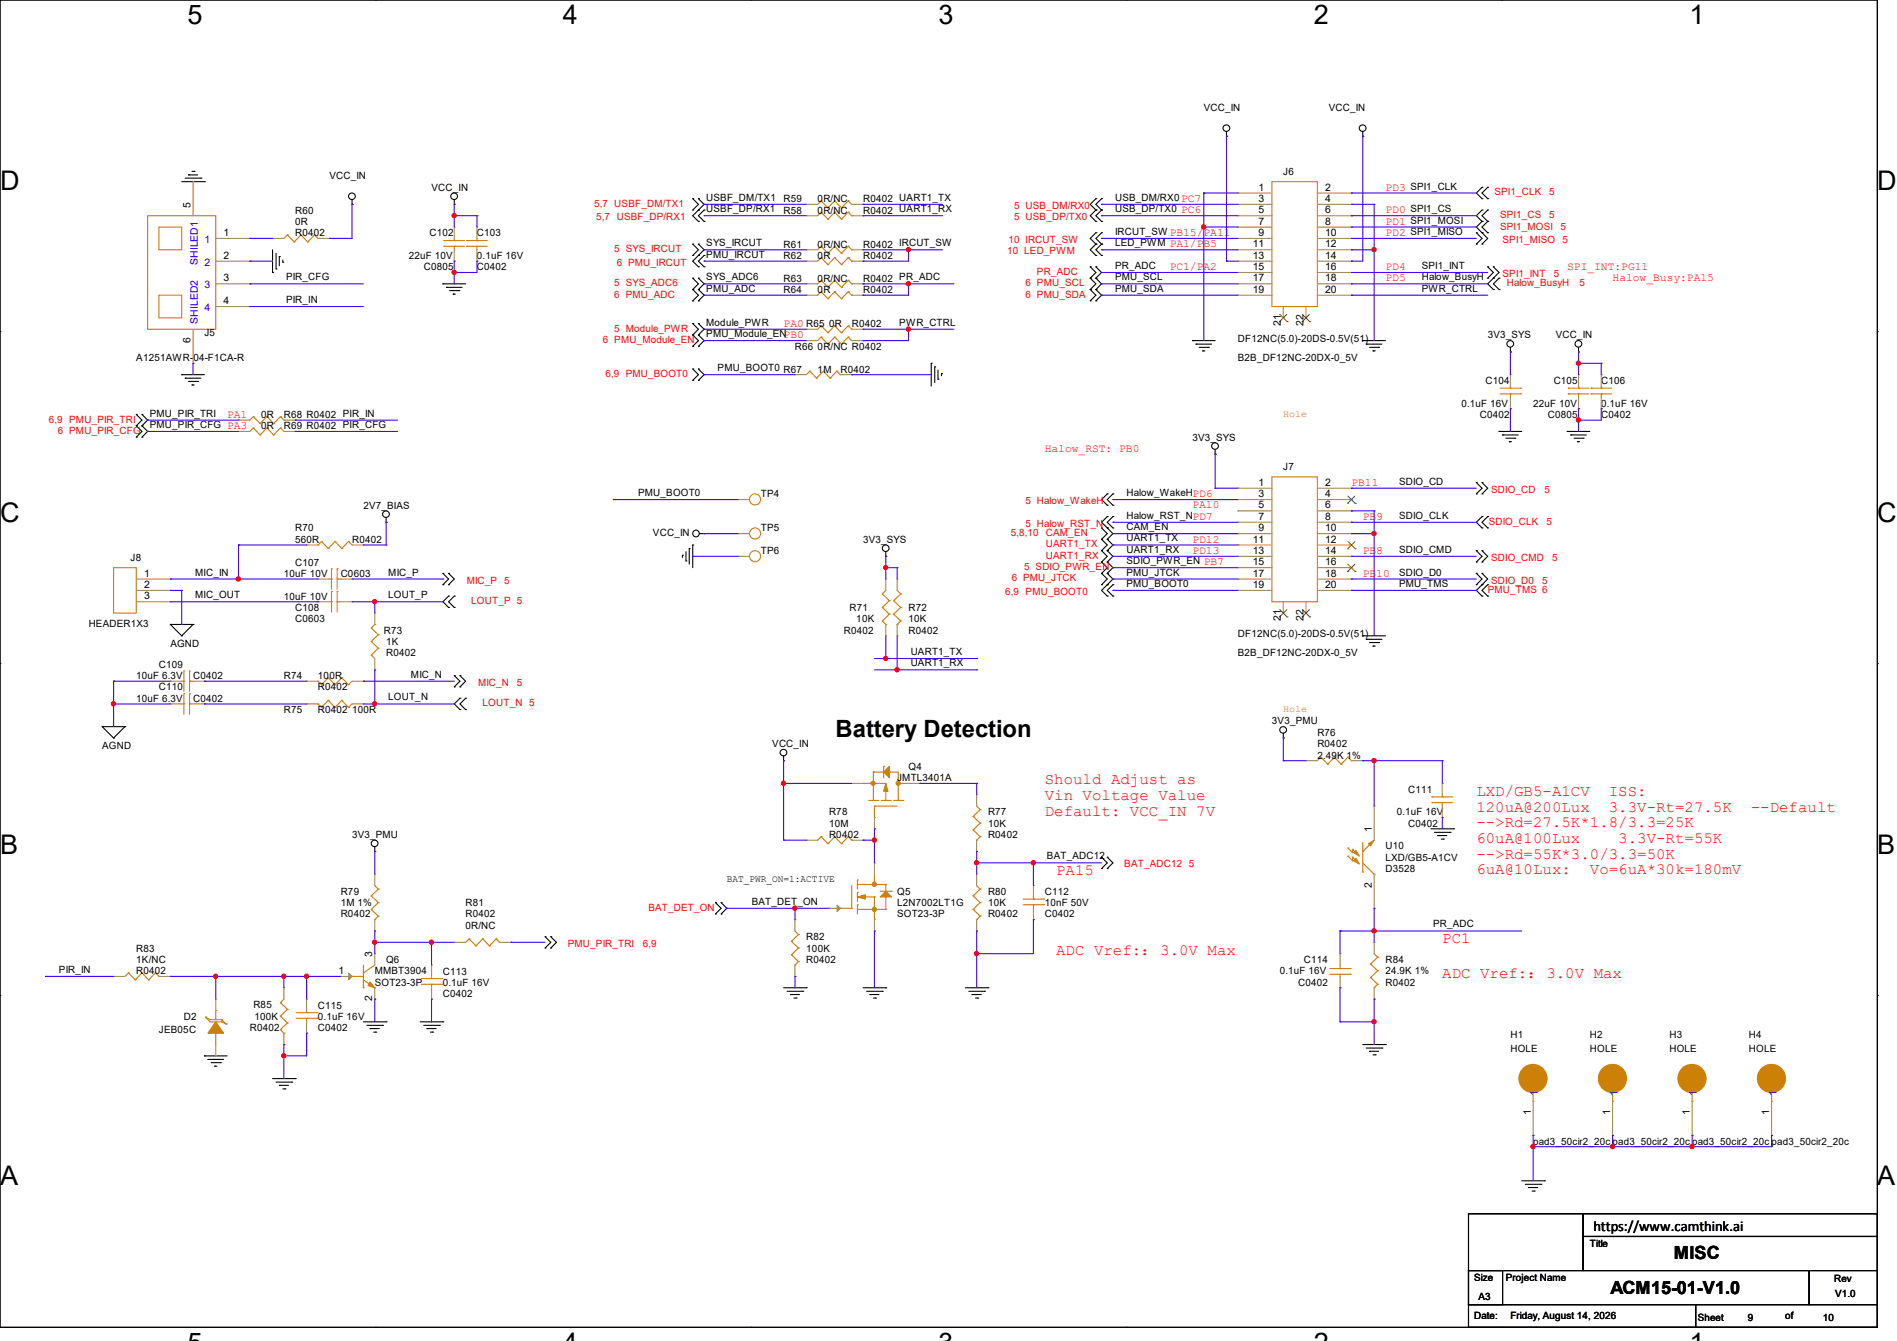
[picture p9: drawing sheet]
<svg xmlns="http://www.w3.org/2000/svg" width="297mm" height="210mm" viewBox="0 0 297 210" stroke-linecap="round" stroke-linejoin="round" font-family="sans-serif">
<defs><g id="words">
<g font-size="4.2">
<text x="29.4" y="3.8">5</text>
<text x="88.1" y="3.8">4</text>
<text x="146.9" y="3.8">3</text>
<text x="205.7" y="3.8">2</text>
<text x="264.5" y="3.8">1</text>
<text x="0" y="29.8">D</text>
<text x="293.9" y="29.8">D</text>
<text x="0" y="81.7">C</text>
<text x="293.9" y="81.7">C</text>
<text x="0" y="133.7">B</text>
<text x="293.9" y="133.7">B</text>
<text x="0" y="185.6">A</text>
<text x="293.9" y="185.6">A</text>
</g>
<text font-size="3.7" x="130.8" y="115.5">Battery Detection</text>
<g font-size="2.8">
<text x="262.1" y="197.1">MISC</text>
<text x="252.1" y="202.6">ACM15-01-V1.0</text>
</g>
<g font-size="2.5" fill="#f00">
<text x="163.6" y="122.9">Should Adjust as</text>
<text x="163.6" y="125.3">Vin Voltage Value</text>
<text x="231.1" y="124.6">LXD/GB5-A1CV</text>
<text x="251.9" y="124.6">ISS:</text>
<text x="163.6" y="127.8">Default: VCC_IN 7V</text>
<text x="231.1" y="127.1">120uA@200Lux</text>
<text x="231.1" y="129.5">--&gt;Rd=27.5K*1.8/3.3=25K</text>
<text x="231.1" y="132">60uA@100Lux</text>
<text x="251.9" y="127.1">3.3V-Rt=27.5K</text>
<text x="253.4" y="132">3.3V-Rt=55K</text>
<text x="274.1" y="127.1">--Default</text>
<text x="165.4" y="137.1">PA15</text>
<text x="231.1" y="134.5">--&gt;Rd=55K*3.0/3.3=50K</text>
<text x="231.1" y="136.9">6uA@10Lux:</text>
<text x="248.9" y="136.9">Vo=6uA*30k=180mV</text>
<text x="165.4" y="149.5">ADC Vref:：3.0V Max</text>
<text x="225.8" y="147.7">PC1</text>
<text x="225.8" y="153.1">ADC Vref:：3.0V Max</text>
</g>
<text font-size="2.3" x="249.5" y="192.7">https://www.camthink.ai</text>
<g font-size="1.8" fill="#f00">
<text x="216.9" y="29.8">PD3</text>
<text x="216.9" y="33.4">PD0</text>
<text x="216.9" y="35.2">PD1</text>
<text x="216.9" y="37">PD2</text>
<text x="183.1" y="42.3">PC1/PA2</text>
<text x="216.9" y="42.3">PD4</text>
<text x="216.9" y="44.1">PD5</text>
<text x="245.4" y="42.3">SPI_INT:PG11</text>
<text x="252.5" y="44.1">Halow_Busy:PA15</text>
<text x="122.7" y="51.2">PA0</text>
<text x="35.6" y="65.4">PA1</text>
<text x="163.6" y="70.7">Halow_RST: PB0</text>
<text x="211.6" y="76.1">PB11</text>
<text x="186.7" y="79.6">PA10</text>
<text x="213.4" y="81.4">PB</text>
<text x="215.5" y="81.4">9</text>
<text x="186.7" y="85">PD12</text>
<text x="186.7" y="86.7">PD13</text>
<text x="213.4" y="86.7">PB</text>
<text x="215.5" y="86.7">8</text>
<text x="213.4" y="90.3">PB</text>
<text x="215.5" y="90.3">10</text>
</g>
<g font-size="1.6">
<text x="188.5" y="17.4">VCC_IN</text>
<text x="208" y="17.4">VCC_IN</text>
<text x="51.6" y="28.1">VCC_IN</text>
<text x="67.6" y="29.9">VCC_IN</text>
<text x="197" y="29.8">1</text>
<text x="200.9" y="27.4">J6</text>
<text x="207.5" y="29.8">2</text>
<text x="220.8" y="29.7">SPI1_CLK</text>
<text x="29.8" y="32.6" transform="rotate(-90 29.8 32.6)">5</text>
<text x="46.2" y="33.4">R60</text>
<text x="46.2" y="35.2">0R</text>
<text x="110.6" y="31.5">USBF_DM/TX1</text>
<text x="110.6" y="33.2">USBF_DP/RX1</text>
<text x="122.7" y="31.7">R59</text>
<text x="122.7" y="33.4">R58</text>
<text x="128" y="31.7">0R/NC</text>
<text x="128" y="33.4">0R/NC</text>
<text x="135.1" y="31.7">R0402 UART1_TX</text>
<text x="135.1" y="33.4">R0402 UART1_RX</text>
<text x="174.6" y="31.5">USB_DM/RX0PC7</text>
<text x="174.6" y="33.2">USB_DP/TX0 PC6</text>
<text x="197" y="31.6">3</text>
<text x="197" y="33.4">5</text>
<text x="197" y="35.2">7</text>
<text x="207.5" y="31.6">4</text>
<text x="207.5" y="33.4">6</text>
<text x="207.5" y="35.2">8</text>
<text x="220.8" y="35">SPI1_MOSI</text>
<text x="220.8" y="33.2">SPI1_CS</text>
<text x="35" y="37">1</text>
<text x="35" y="40.5">2</text>
<text x="46.2" y="37">R0402</text>
<text x="64" y="40.6">22uF 10V</text>
<text x="67.2" y="37">C102</text>
<text x="74.7" y="37">C103</text>
<text x="74.7" y="40.6">0.1uF 16V</text>
<text x="110.6" y="38.6">SYS_IRCUT</text>
<text x="110.6" y="40.3">PMU_IRCUT</text>
<text x="122.7" y="38.8">R61</text>
<text x="122.7" y="40.6">R62</text>
<text x="128" y="38.8">0R/NC</text>
<text x="128" y="40.6">0R</text>
<text x="135.1" y="38.8">R0402 IRCUT_SW</text>
<text x="135.1" y="40.6">R0402</text>
<text x="174.6" y="38.6">LED_PWM PA1/PB5</text>
<text x="174.6" y="36.8">IRCUT_SW PB15/PA11</text>
<text x="196.1" y="38.7">11</text>
<text x="196.1" y="40.5">13</text>
<text x="197" y="37">9</text>
<text x="207.5" y="37">10</text>
<text x="207.5" y="38.7">12</text>
<text x="207.5" y="40.5">14</text>
<text x="220.8" y="36.8">SPI1_MISO</text>
<text x="35" y="44.1">3</text>
<text x="35" y="47.6">4</text>
<text x="44.8" y="43.9">PIR_CFG</text>
<text x="44.8" y="47.5">PIR_IN</text>
<text x="66.3" y="42.3">C0805</text>
<text x="74.7" y="42.3">C0402</text>
<text x="110.6" y="43.9">SYS_ADC6</text>
<text x="110.6" y="45.7">PMU_ADC</text>
<text x="122.7" y="44.1">R63</text>
<text x="122.7" y="45.9">R64</text>
<text x="128" y="44.1">0R/NC</text>
<text x="128" y="45.9">0R</text>
<text x="135.1" y="44.1">R0402 PR_ADC</text>
<text x="135.1" y="45.9">R0402</text>
<text x="174.6" y="42.1">PR_ADC</text>
<text x="174.6" y="43.9">PMU_SCL</text>
<text x="174.6" y="45.7">PMU_SDA</text>
<text x="196.1" y="42.3">15</text>
<text x="196.1" y="44.1">17</text>
<text x="196.1" y="45.8">19</text>
<text x="207.5" y="42.3">16</text>
<text x="207.5" y="44.1">18</text>
<text x="207.5" y="45.8">20</text>
<text x="222.6" y="42.1">SPI1_INT</text>
<text x="222.6" y="43.9">Halow_BusyH</text>
<text x="222.6" y="45.7">PWR_CTRL</text>
<text x="29.8" y="53.7" transform="rotate(-90 29.8 53.7)">6</text>
<text x="32" y="52.7">J5</text>
<text x="110.6" y="51">Module_PWR</text>
<text x="110.6" y="52.8">PMU_Module_ENPB0</text>
<text x="126.2" y="51.2">R65</text>
<text x="129.8" y="51.2">0R</text>
<text x="133.3" y="51.2">R0402</text>
<text x="140.8" y="51">PWR_CTRL</text>
<text x="193.8" y="53.6">DF12NC(5.0)-20DS-0.5V(51)</text>
<text x="200.5" y="51" transform="rotate(-90 200.5 51)">21</text>
<text x="204.1" y="51" transform="rotate(-90 204.1 51)">22</text>
<text x="232.9" y="53">3V3_SYS</text>
<text x="243.6" y="53">VCC_IN</text>
<text x="21.3" y="56.6">A1251AWR-</text>
<text x="30.3" y="56.6">04-F1CA-R</text>
<text x="112.4" y="58.1">PMU_BOOT0 R67</text>
<text x="124.5" y="54.8">R66</text>
<text x="128" y="54.8">0R/NC R0402</text>
<text x="128" y="58.3">1M</text>
<text x="131.6" y="58.3">R0402</text>
<text x="193.8" y="56.6">B2B_DF12NC-20DX-0_5V</text>
<text x="23.5" y="65.2">PMU_PIR_TRI</text>
<text x="40.9" y="65.4">0R</text>
<text x="44.4" y="65.4">R68 R0402 PIR_IN</text>
<text x="228.8" y="63.7">0.1uF 16V</text>
<text x="231.7" y="65.4">C0402</text>
<text x="232.6" y="60.1">C104</text>
<text x="240" y="63.7">22uF 10V</text>
<text x="242.4" y="65.4">C0805</text>
<text x="243.2" y="60.1">C105</text>
<text x="250.7" y="60.1">C106</text>
<text x="250.7" y="63.7">0.1uF 16V</text>
<text x="250.7" y="65.4">C0402</text>
<text x="23.5" y="67">PMU_PIR_CFG PA3</text>
<text x="40.9" y="67.2">0R</text>
<text x="44.4" y="67.2">R69 R0402 PIR_CFG</text>
<text x="186.7" y="69">3V3_SYS</text>
<text x="99.9" y="77.7">PMU_BOOT0</text>
<text x="119.1" y="77.9">TP4</text>
<text x="176.4" y="77.7">Halow_WakeHPD6</text>
<text x="197" y="76.1">1</text>
<text x="197" y="77.9">3</text>
<text x="200.9" y="73.6">J7</text>
<text x="207.5" y="76.1">2</text>
<text x="207.5" y="77.9">4</text>
<text x="219" y="75.9">SDIO_CD</text>
<text x="46.2" y="83.2">R70</text>
<text x="56.9" y="79.7">2V7_BIAS</text>
<text x="102.2" y="83.9">VCC_IN</text>
<text x="119.1" y="83.2">TP5</text>
<text x="176.4" y="81.2">Halow_RST_NPD7</text>
<text x="176.4" y="83">CAM_EN</text>
<text x="197" y="79.6">5</text>
<text x="197" y="81.4">7</text>
<text x="197" y="83.2">9</text>
<text x="207.5" y="79.6">6</text>
<text x="207.5" y="81.4">8</text>
<text x="207.5" y="83.2">10</text>
<text x="219" y="81.2">SDIO_CLK</text>
<text x="20.4" y="87.8">J8</text>
<text x="46.2" y="88.6">C107</text>
<text x="46.2" y="85">560R</text>
<text x="55.1" y="85">R0402</text>
<text x="119.1" y="86.8">TP6</text>
<text x="135.1" y="85">3V3_SYS</text>
<text x="176.4" y="88.3">SDIO_PWR_EN PB7</text>
<text x="176.4" y="84.8">UART1_TX</text>
<text x="176.4" y="86.6">UART1_RX</text>
<text x="196.1" y="85">11</text>
<text x="196.1" y="86.7">13</text>
<text x="196.1" y="88.5">15</text>
<text x="207.5" y="85">12</text>
<text x="207.5" y="86.7">14</text>
<text x="207.5" y="88.5">16</text>
<text x="219" y="86.6">SDIO_CMD</text>
<text x="22.6" y="90.3">1</text>
<text x="22.6" y="92.1">2</text>
<text x="22.6" y="93.9">3</text>
<text x="30.6" y="90.1">MIC_IN</text>
<text x="30.6" y="93.7">MIC_OUT</text>
<text x="44.4" y="90.3">10uF 10V</text>
<text x="44.4" y="93.9">10uF 10V</text>
<text x="46.2" y="95.7">C108</text>
<text x="53.3" y="90.3">C0603</text>
<text x="60.8" y="90.1">MIC_P</text>
<text x="60.8" y="93.7">LOUT_P</text>
<text x="133" y="95.7">R71</text>
<text x="142.2" y="95.7">R72</text>
<text x="176.4" y="91.9">PMU_BOOT0</text>
<text x="176.4" y="90.1">PMU_JTCK</text>
<text x="196.1" y="90.3">17</text>
<text x="196.1" y="92.1">19</text>
<text x="207.5" y="90.3">18</text>
<text x="207.5" y="92.1">20</text>
<text x="219" y="90.1">SDIO_D0</text>
<text x="219" y="91.9">PMU_TMS</text>
<text x="13.9" y="98.2">HEADER1X3</text>
<text x="26.7" y="101.3">AGND</text>
<text x="46.2" y="97.5">C0603</text>
<text x="60.1" y="99.2">R73</text>
<text x="60.5" y="101">1K</text>
<text x="132.1" y="99.2">R0402</text>
<text x="134.1" y="97.5">10K</text>
<text x="142.2" y="97.5">10K</text>
<text x="142.2" y="99.2">R0402</text>
<text x="193.8" y="99.8">DF12NC(5.0)-20DS-0.5V(51)</text>
<text x="200.5" y="97.2" transform="rotate(-90 200.5 97.2)">21</text>
<text x="204.1" y="97.2" transform="rotate(-90 204.1 97.2)">22</text>
<text x="21.3" y="106.3">10uF 6.3V</text>
<text x="24.9" y="104.6">C109</text>
<text x="30.2" y="106.3">C0402</text>
<text x="44.4" y="106.3">R74</text>
<text x="49.8" y="106.3">100R</text>
<text x="60.5" y="102.8">R0402</text>
<text x="64.3" y="106.1">MIC_N</text>
<text x="142.6" y="104.4">UART1_RX</text>
<text x="142.6" y="102.6">UART1_TX</text>
<text x="193.8" y="102.8">B2B_DF12NC-20DX-0_5V</text>
<text x="21.3" y="109.9">10uF 6.3V</text>
<text x="24.9" y="108.1">C110</text>
<text x="30.2" y="109.9">C0402</text>
<text x="44.4" y="111.7">R75</text>
<text x="49.8" y="111.7">R0402</text>
<text x="49.8" y="108.1">R0402</text>
<text x="55.1" y="111.7">100R</text>
<text x="60.8" y="109.7">LOUT_N</text>
<text x="199.1" y="113.5">3V3_PMU</text>
<text x="16" y="117.3">AGND</text>
<text x="120.9" y="117">VCC_IN</text>
<text x="206.2" y="115.2">R76</text>
<text x="206.2" y="118.8">2.49K 1%</text>
<text x="206.2" y="117">R0402</text>
<text x="140.5" y="122.3">JMTL3401A</text>
<text x="142.2" y="120.6">Q4</text>
<text x="220.5" y="124.1">C111</text>
<text x="55.1" y="131.2">3V3_PMU</text>
<text x="129.8" y="127.7">R78</text>
<text x="129.8" y="129.5">10M</text>
<text x="129.8" y="131.2">R0402</text>
<text x="154.7" y="127.7">R77</text>
<text x="154.7" y="129.5">10K</text>
<text x="154.7" y="131.2">R0402</text>
<text x="214.8" y="130.3" transform="rotate(-90 214.8 130.3)">1</text>
<text x="218.7" y="127.7">0.1uF 16V</text>
<text x="220.5" y="129.5">C0402</text>
<text x="163.9" y="134.6">BAT_ADC12</text>
<text x="216.9" y="133">U10</text>
<text x="216.9" y="134.8">LXD/GB5-A1CV</text>
<text x="216.9" y="136.6">D3528</text>
<text x="53.3" y="140.1">R79</text>
<text x="53.3" y="141.9">1M 1%</text>
<text x="53.3" y="143.7">R0402</text>
<text x="72.9" y="141.9">R81</text>
<text x="72.9" y="143.7">R0402</text>
<text x="113.8" y="138.1">BAT_PWR_ON=1:ACTIVE</text>
<text x="117.7" y="141.7">BAT_DET_ON</text>
<text x="140.5" y="140.1">Q5</text>
<text x="140.5" y="141.9">L2N7002LT1G</text>
<text x="140.5" y="143.7">SOT23-3P</text>
<text x="154.7" y="140.1">R80</text>
<text x="154.7" y="141.9">10K</text>
<text x="154.7" y="143.7">R0402</text>
<text x="163.6" y="140.1">C112</text>
<text x="163.6" y="141.9">10nF 50V</text>
<text x="163.6" y="143.7">C0402</text>
<text x="214.8" y="139" transform="rotate(-90 214.8 139)">2</text>
<text x="21.3" y="149">R83</text>
<text x="58.3" y="149.9" transform="rotate(-90 58.3 149.9)">3</text>
<text x="72.9" y="145.5">0R/NC</text>
<text x="126.2" y="147.2">R82</text>
<text x="126.2" y="149">100K</text>
<text x="224.4" y="145.2">PR_ADC</text>
<text x="9.2" y="152.4">PIR_IN</text>
<text x="21.3" y="150.8">1K/NC</text>
<text x="21.3" y="152.6">R0402</text>
<text x="53" y="152.5">1</text>
<text x="58.7" y="152.6">MMBT3904</text>
<text x="58.7" y="154.3">SOT23-3P</text>
<text x="60.5" y="150.8">Q6</text>
<text x="69.3" y="152.7">C113</text>
<text x="69.3" y="154.3">0.1uF 16V</text>
<text x="126.2" y="150.8">R0402</text>
<text x="200.4" y="152.6">0.1uF 16V</text>
<text x="203.2" y="154.3">C0402</text>
<text x="204.1" y="150.8">C114</text>
<text x="216.9" y="150.8">R84</text>
<text x="216.9" y="152.6">24.9K 1%</text>
<text x="216.9" y="154.3">R0402</text>
<text x="24.9" y="161.8">JEB05C</text>
<text x="28.8" y="159.7">D2</text>
<text x="39.1" y="161.5">R0402</text>
<text x="39.7" y="157.9">R85</text>
<text x="39.8" y="159.7">100K</text>
<text x="49.8" y="158.1">C115</text>
<text x="49.8" y="159.7">0.1uF 16V</text>
<text x="49.8" y="161.5">C0402</text>
<text x="58.3" y="156.8" transform="rotate(-90 58.3 156.8)">2</text>
<text x="69.3" y="156.1">C0402</text>
<text x="236.5" y="162.5">H1</text>
<text x="236.5" y="164.7">HOLE</text>
<text x="248.9" y="162.5">H2</text>
<text x="248.9" y="164.7">HOLE</text>
<text x="261.4" y="162.5">H3</text>
<text x="261.4" y="164.7">HOLE</text>
<text x="273.8" y="162.5">H4</text>
<text x="273.8" y="164.7">HOLE</text>
<text x="239.6" y="174.6" transform="rotate(-90 239.6 174.6)">1</text>
<text x="240" y="179.2">pad3_50cir2_20c pad3_50cir2_20c pad3_50cir2_20c pad3_50cir2_20c</text>
<text x="252.1" y="174.6" transform="rotate(-90 252.1 174.6)">1</text>
<text x="264.5" y="174.6" transform="rotate(-90 264.5 174.6)">1</text>
<text x="277" y="174.6" transform="rotate(-90 277 174.6)">1</text>
<text x="248.9" y="195.2">Title</text>
<text x="230.8" y="200.6">Size</text>
<text x="231.5" y="203.6">A3</text>
<text x="235.8" y="200.6">Project Name</text>
<text x="287.1" y="200.7">Rev</text>
<text x="287.3" y="203.1">V1.0</text>
<text x="230.8" y="206.6">Date:</text>
<text x="236.5" y="206.6">Friday, August 14, 2026</text>
<text x="265.8" y="206.8">Sheet</text>
<text x="273.6" y="206.8">9</text>
<text x="279.5" y="206.6">of</text>
<text x="285.4" y="206.8">10</text>
</g>
<g font-size="1.6" fill="#f00">
<text x="93" y="32.4">5,7 USBF_DM/TX1</text>
<text x="93.3" y="34.5">5,7 USBF_DP/RX1</text>
<text x="158.8" y="32.7">5 USB_DM/RX0</text>
<text x="158.8" y="34.5">5 USB_DP/TX0</text>
<text x="234" y="30.6">SPI1_CLK</text>
<text x="234.9" y="35.9">SPI1_MOSI</text>
<text x="234.9" y="34.2">SPI1_CS</text>
<text x="242.5" y="34.2">5</text>
<text x="242.5" y="30.6">5</text>
<text x="244.3" y="35.9">5</text>
<text x="96.2" y="39.5">5 SYS_IRCUT</text>
<text x="96.6" y="41.6">6 PMU_IRCUT</text>
<text x="157.7" y="39.8">10 LED_PWM</text>
<text x="157.9" y="38.1">10 IRCUT_SW</text>
<text x="235.2" y="38.1">SPI1_MISO</text>
<text x="244.6" y="38.1">5</text>
<text x="96.2" y="44.8">5 SYS_ADC6</text>
<text x="96.2" y="46.6">6 PMU_ADC</text>
<text x="160.6" y="44.8">6 PMU_SCL</text>
<text x="160.6" y="46.6">6 PMU_SDA</text>
<text x="162.3" y="43.1">PR_ADC</text>
<text x="235.2" y="43.4">SPI1_INT</text>
<text x="235.9" y="44.8">Halow_BusyH</text>
<text x="243.2" y="43.4">5</text>
<text x="247.3" y="44.8">5</text>
<text x="94.4" y="53.7">6 PMU_Module_EN</text>
<text x="96.2" y="51.9">5 Module_PWR</text>
<text x="94.8" y="59.1">6,9 PMU_BOOT0</text>
<text x="7.7" y="66.2">6,9 PMU_PIR_TRI</text>
<text x="9.1" y="67.9">6 PMU_PIR_CFG</text>
<text x="233.5" y="77.2">SDIO_CD</text>
<text x="241.8" y="77.2">5</text>
<text x="158.2" y="83.9">5,8,10</text>
<text x="160.6" y="79">5 Halow_WakeH</text>
<text x="160.6" y="82.5">5 Halow_RST_N</text>
<text x="163.7" y="83.9">CAM_EN</text>
<text x="233.1" y="82.2">SDIO_CLK</text>
<text x="242.1" y="82.2">5</text>
<text x="160.4" y="89.3">5 SDIO_PWR_EN</text>
<text x="163.7" y="85.7">UART1_TX</text>
<text x="163.7" y="87.5">UART1_RX</text>
<text x="233.5" y="87.8">SDIO_CMD</text>
<text x="243" y="87.8">5</text>
<text x="73.1" y="91.4">MIC_P</text>
<text x="73.8" y="94.6">LOUT_P 5</text>
<text x="79" y="91.4">5</text>
<text x="157.4" y="93.2">6,9 PMU_BOOT0</text>
<text x="158.4" y="91.1">6 PMU_JTCK</text>
<text x="232.9" y="92.8">PMU_TMS 6</text>
<text x="233.5" y="91.4">SDIO_D0</text>
<text x="241.5" y="91.4">5</text>
<text x="74.8" y="107.4">MIC_N</text>
<text x="80.9" y="107.4">5</text>
<text x="75.6" y="110.6">LOUT_N 5</text>
<text x="176" y="135.8">BAT_ADC12</text>
<text x="186.1" y="135.8">5</text>
<text x="101.5" y="142.6">BAT_DET_ON</text>
<text x="88.9" y="148.3">PMU_PIR_TRI</text>
<text x="100.6" y="148.3">6,9</text>
</g>
<g font-size="1.6" fill="#00c">
<text x="31" y="41.5" transform="rotate(-90 31 41.5)">SHILED1</text>
<text x="32" y="38.1">1</text>
<text x="32" y="41.6">2</text>
<text x="32" y="45.2">3</text>
<text x="31" y="50.7" transform="rotate(-90 31 50.7)">SHILED2</text>
<text x="32" y="48.7">4</text>
<text x="240.8" y="171.6" transform="rotate(-90 240.8 171.6)">1</text>
<text x="253.2" y="171.6" transform="rotate(-90 253.2 171.6)">1</text>
<text x="265.7" y="171.6" transform="rotate(-90 265.7 171.6)">1</text>
<text x="278.1" y="171.6" transform="rotate(-90 278.1 171.6)">1</text>
</g>
<g font-size="1.6" fill="#cc8006">
<text x="200.9" y="65.2">Hole</text>
<text x="200.9" y="111.5">Hole</text>
</g>
</g></defs>
<g fill="none" stroke="#000" stroke-width=".17">
<path d="M0 0h293.9v207.9h-293.9zM58.8 0h.1M117.6 0h.1M176.3 0h.1M235.1 0h.1M28.4 28.4h3.6M29 27.9h2.5M29.5 27.4h.1M29.5 27.4h1.4M30.1 26.8h.3M30.4 26.8h.1M31.5 27.9h.1"/>
<path d="M32 28.4h.1M42.7 39.1v3.6M43.2 39.7v2.4M55.1 32h.1M55.1 31.3v.7M71.1 32h.1M71.1 31.3v.7M108.5 32.9h.1M108.5 31.1h.1M108.5 38.2h.1M108.5 31.1l.8 .9-.8 .9M108.5 38.2l.8 .9-.8 .9"/>
<path d="M109.3 31.1h.1M109.3 32.9h.1M109.3 34.7h.1M109.3 38.2h.1M109.3 31.1l.9 .9-1.7 1.8 .8 .9M109.3 38.2l.9 .9-1.7 1.8 .8 .9M110.2 32.9h.1M110.2 34.7h.1M110.2 32.9l-.9 .9 .9 .9M171.6 38.2h.1M171.6 31.1h.1M171.6 32.9h.1"/>
<path d="M171.6 34.7h.1M171.6 36.4h.1M171.6 38.2l-.9 .9 .9 .9M171.6 31.1l-.9 .9 .9 .9M171.6 32.9l-.9 .9 .9 .9M171.6 36.4l-.9 .9 .9 .9M172.5 38.2h.1M172.5 31.1h.1M172.5 32.9h.1M172.5 34.7h.1M172.5 36.4h.1M172.5 38.2l-.9 .9 .9 .9"/>
<path d="M172.5 31.1l-.9 .9 .9 .9M172.5 32.9l-.9 .9 .9 .9M172.5 36.4l-.9 .9 .9 .9M192 21.3h.1M192 20.6v.7M213.4 21.3h.1M213.4 20.6v.7M231.1 36.4h.1M231.1 38.2h.1M231.1 36.4l.9 .9-.9 .9M232 34.7h.1M232 36.4h.1"/>
<path d="M232 38.2h.1M232 32.9h.1M232 29.3h.1M232 31.1h.1M232 29.3l-.9 .9 .9 .9M232 34.7l-.9 .9 .9 .8M232 36.4l.9 .9-.9 .9M232 32.9l-.9 .9 .9 .9M232.9 36.4h.1M232.9 34.7h.1M232.9 32.9h.1M232.9 31.1h.1"/>
<path d="M232.9 29.3h.1M232.9 34.7l-.9 .9 .9 .8M232.9 32.9l-.9 .9 .9 .9M232.9 29.3l-.9 .9 .9 .9M0 51.9h.1M28.4 58.7h.1M28.4 58.7h3.6M29 59.2h.1M29 59.2h2.5M29.5 59.7h1.4M30.9 59.7h.1M42.7 42.7h.1"/>
<path d="M43.2 42.1h.1M43.7 40.2h.1M43.7 40.2v1.4M44.3 41.1h.1M44.3 40.7v.4M69.3 44.4h.1M69.3 44.4h3.6M69.9 45h.1M69.9 45h2.4M70.4 45.5h1.4M71 46.1h.1M71 46.1h.3"/>
<path d="M71.8 45.5h.1M108.5 52.5h.1M108.5 50.7h.1M108.5 54.2h.1M108.5 59.6h.1M108.5 57.8h.1M108.5 40h.1M108.5 43.6h.1M108.5 45.3h.1M108.5 47.1h.1M108.5 50.7l.8 .9-.8 .9M108.5 52.5l.8 .8-.8 .9"/>
<path d="M108.5 57.8l.8 .9-.8 .9M108.5 43.6l.8 .8-.8 .9M108.5 45.3l.8 .9-.8 .9M109.3 50.7h.1M109.3 52.5h.1M109.3 54.2h.1M109.3 57.8h.1M109.3 59.6h.1M109.3 40h.1M109.3 41.8h.1M109.3 45.3h.1M109.3 43.6h.1"/>
<path d="M109.3 47.1h.1M109.3 50.7l.9 .9-.9 .9M109.3 52.5l.9 .8-.9 .9M109.3 57.8l.9 .9-.9 .9M109.3 43.6l.9 .8-.9 .9M109.3 45.3l.9 .9-.9 .9M110.2 40h.1M110.2 41.8h.1M110.2 40l-.9 .9 .9 .9M145.8 56.9h.1M145.8 56.9v3.6M146.3 57.4h.1"/>
<path d="M146.3 57.4v2.5M146.9 59.4h.1M146.9 58v1.4M147.4 58.5h.1M147.4 58.5v.3M170.7 43.6h.1M170.7 41.8h.1M170.7 45.3h.1M170.7 47.1h.1M170.7 41.8l.9 .9-.9 .9M170.7 43.6l.9 .8-.9 .9M170.7 45.3l.9 .9-.9 .9"/>
<path d="M171.6 40h.1M171.6 41.8h.1M171.6 43.6h.1M171.6 45.3h.1M171.6 47.1h.1M171.6 41.8l.9 .9-.9 .9M171.6 43.6l.9 .8-.9 .9M171.6 45.3l.9 .9-.9 .9M172.5 40h.1M186.7 53.3h.1M186.7 53.3h3.5M187.2 53.9h.1"/>
<path d="M187.2 53.9h2.5M187.7 54.4h1.5M188.3 54.9h.1M188.3 54.9h.3M189.2 54.4h.1M213.4 53.3h.1M213.4 53.3h3.5M213.9 53.9h.1M213.9 53.9h2.5M214.4 54.4h1.5M215 54.9h.1M215 54.9h.3"/>
<path d="M215.9 54.4h.1M232.9 41.8h.1M232.9 43.6h.1M232.9 41.8l.9 .9-.9 .9M233.8 41.8h.1M233.8 43.6h.1M233.8 45.3h.1M233.8 41.8l.9 .9-1.8 1.7 .9 .9M234.7 45.3h.1M234.7 43.6h.1M234.7 43.6l-.9 .8 .9 .9M236.5 55.1h.1"/>
<path d="M236.5 54.4v.7M247.1 55.1h.1M247.1 54.4v.7M293.9 51.9h.1M21.3 66.7h.1M21.3 64.9h.1M21.3 68.5h.1M21.3 64.9l.9 .9-.9 .9M21.3 66.7l.9 .9-.9 .9M22.2 64.9h.1M22.2 66.7h.1M22.2 68.5h.1"/>
<path d="M22.2 64.9l.9 .9-.9 .9M22.2 66.7l.9 .9-.9 .9M30.1 60.3h.1M30.1 60.3h.3M173.4 77.3h.1M173.4 79.1h.1M173.4 77.3l-.9 .9 .9 .9M174.2 77.3h.1M174.2 79.1h.1M174.2 77.3l-.8 .9 .8 .9M190.2 71.1h.1M190.2 70.4v.7"/>
<path d="M231.1 75.6h.1M231.1 77.3h.1M231.1 75.6l.9 .9-.9 .8M232 75.6h.1M232 77.3h.1M232 75.6l.9 .9-.9 .8M234.7 67.6h.1M234.7 67.6h3.6M235.2 68.1h.1M235.2 68.1h2.5M235.8 68.6h1.4M236.3 69.2h.1"/>
<path d="M236.3 69.2h.3M237.2 68.6h.1M245.4 67.6h.1M245.4 67.6h3.5M245.9 68.1h.1M245.9 68.1h2.5M246.4 68.6h1.5M247 69.2h.1M247 69.2h.3M247.9 68.6h.1M26.7 97.8h.1M26.7 97.8h3.5"/>
<path d="M26.7 97.8l1.7 1.8M28.4 99.6h.1M30.2 97.8h.1M30.2 97.8l-1.8 1.8M60.5 81.8h.1M60.5 81.1v.7M69.3 89.8h.1M69.3 91.6h.1M69.3 89.8l.9 .9-.9 .9M70.2 89.8h.1M70.2 91.6h.1M70.2 95.1h.1"/>
<path d="M70.2 93.3h.1M70.2 89.8l.9 .9-.9 .9M70.2 93.3l-.9 .9 .9 .9M71.1 93.3h.1M71.1 95.1h.1M71.1 93.3l-.9 .9 .9 .9M106.8 87h.1M106.8 87v.3M107.4 87.8h.1M107.4 86.4v1.4M107.9 85.9h.1M107.9 85.9v2.4"/>
<path d="M108.5 85.3h.1M108.5 85.3v3.6M109.5 83.6h.7M110.2 83.6h.1M138.7 87.1h.1M138.7 86.4v.7M172.5 89.8h.1M172.5 88h.1M172.5 86.2h.1M172.5 84.5h.1M172.5 91.6h.1M172.5 82.7h.1"/>
<path d="M172.5 88l.9 .9-.9 .9M172.5 84.5l.9 .8-.9 .9M172.5 86.2l.9 .9-.9 .9M172.5 89.8l.9 .9-.9 .9M172.5 82.7l.9 .9-.9 .9M173.4 88h.1M173.4 89.8h.1M173.4 84.5h.1M173.4 86.2h.1M173.4 91.6h.1M173.4 93.3h.1M173.4 80.9h.1"/>
<path d="M173.4 82.7h.1M173.4 88l.8 .9-.8 .9M173.4 84.5l.8 .8-.8 .9M173.4 86.2l.8 .9-.8 .9M173.4 89.8l.8 .9-1.7 1.8 .9 .8M173.4 80.9l-.9 .9 1.7 1.8-.8 .9M174.2 91.6h.1M174.2 93.3h.1M174.2 80.9h.1M174.2 82.7h.1M174.2 91.6l-.8 .9 .8 .8M174.2 80.9l-.8 .9 .8 .9"/>
<path d="M213.4 99.6h.1M213.4 99.6h3.5M231.1 89.8h.1M231.1 91.6h.1M231.1 86.2h.1M231.1 88h.1M231.1 89.8l.9 .9-.9 .9M231.1 86.2l.9 .9-.9 .9M232 89.8h.1M232 91.6h.1M232 86.2h.1M232 88h.1"/>
<path d="M232 80.9h.1M232 82.7h.1M232 93.3h.1M232 89.8l.9 .9-1.8 1.8 .9 .8M232 86.2l.9 .9-.9 .9M232 80.9l-.9 .9 .9 .9M232.9 82.7h.1M232.9 80.9h.1M232.9 93.3h.1M232.9 91.6h.1M232.9 80.9l-.9 .9 .9 .9M232.9 91.6l-.9 .9 .9 .8"/>
<path d="M0 103.9h.1M16 113.8h.1M16 113.8h3.6M16 113.8l1.8 1.8M17.8 115.6h.1M19.6 113.8h.1M19.6 113.8l-1.8 1.8M71.1 105.8h.1M71.1 107.6h.1M71.1 105.8l.9 .9-.9 .9M72 105.8h.1M72 107.6h.1"/>
<path d="M72 111.1h.1M72 109.3h.1M72 105.8l.9 .9-.9 .9M72 109.3l-.9 .9 .9 .9M72.9 109.3h.1M72.9 111.1h.1M72.9 109.3l-.9 .9 .9 .9M122.7 119.1h.1M122.7 118.4v.7M200.9 115.6h.1M200.9 114.9v.7M213.9 100.1h.1"/>
<path d="M213.9 100.1h2.5M214.4 100.6h1.5M215 101.2h.1M215 101.2h.3M215.9 100.6h.1M293.9 103.9h.1M58.7 133.3h.1M58.7 132.6v.7M172.5 134.2h.1M172.5 136h.1M172.5 134.2l.9 .9-.9 .9M173.4 134.2h.1"/>
<path d="M173.4 136h.1M173.4 134.2l.8 .9-.8 .9M224 129.8h3.6M224.6 130.3h2.4M225.1 130.9h.1M225.1 130.9h1.4M225.6 131.4h.4M226 131.4h.1M227 130.3h.1M227.6 129.8h.1M0 155.9h.1M85.3 146.7h.1"/>
<path d="M85.3 148.5h.1M85.3 146.7l.9 .9-.9 .9M86.2 146.7h.1M86.2 148.5h.1M86.2 146.7l.9 .9-.9 .9M112 141.4h.1M112 143.1h.1M112 141.4l.9 .8-.9 .9M112.9 143.1h.1M112.9 141.4h.1M112.9 141.4l.9 .8-.9 .9M122.7 154.7h3.5"/>
<path d="M123.2 155.2h2.5M123.7 155.7h.1M123.7 155.7h1.5M124.3 156.3h.3M124.6 156.3h.1M125.7 155.2h.1M126.2 154.7h.1M135.1 154.7h3.6M135.7 155.2h2.4M136.2 155.7h.1M136.2 155.7h1.4M136.7 156.3h.4"/>
<path d="M137.1 156.3h.1M138.1 155.2h.1M138.7 154.7h.1M151.1 154.7h3.6M151.7 155.2h2.4M152.2 155.7h.1M152.2 155.7h1.4M152.7 156.3h.4M153.1 156.3h.1M154.1 155.2h.1M154.7 154.7h.1M293.9 155.9h.1"/>
<path d="M32 165.4h.1M32 165.4h3.6M32.6 165.9h.1M32.6 165.9h2.4M33.1 166.4h1.4M33.6 167h.1M33.6 167h.4M34.5 166.4h.1M42.7 168.9h3.5M43.2 169.5h2.5M43.7 170h.1M43.7 170h1.5"/>
<path d="M44.3 170.5h.3M44.6 170.5h.1M45.7 169.5h.1M46.2 168.9h.1M56.9 160h3.6M57.4 160.6h2.5M58 161.1h.1M58 161.1h1.4M58.5 161.6h.3M58.8 161.6h.1M59.9 160.6h.1M60.5 160h.1"/>
<path d="M65.8 160h3.5M66.3 160.6h2.5M66.8 161.1h.1M66.8 161.1h1.5M67.4 161.6h.3M67.7 161.6h.1M68.8 160.6h.1M69.3 160h.1M213.4 163.6h3.5M213.9 164.1h2.5M214.4 164.6h.1M214.4 164.6h1.5"/>
<path d="M215 165.2h.3M215.3 165.2h.1M216.4 164.1h.1M216.9 163.6h.1M229.9 199h5.3v5.3h-5.3zM229.9 199h53.4v5.3h-53.4zM229.9 190.1h18v8.9h-18zM238.3 184.9h3.5M238.8 185.5h2.5M239.3 186h.1M239.3 186h1.4M239.9 186.5h.3"/>
<path d="M240.2 186.5h.1M241.3 185.5h.1M241.8 184.9h.1M247.9 190.1h46v3.5h-46zM247.9 193.6h46v5.4h-46zM283.3 199h10.6v5.3h-10.6zM58.8 207.9h.1M117.6 207.9h.1M176.3 207.9h.1M229.9 204.3h35.6v3.6h-35.6zM235.1 207.9h.1M265.5 204.3h28.4v3.6h-28.4z"/>
<circle cx="55.1" cy="30.7" r=".52"/>
<circle cx="71.1" cy="30.7" r=".52"/>
<circle cx="192" cy="20.1" r=".52"/>
<circle cx="213.3" cy="20.1" r=".52"/>
<circle cx="236.5" cy="53.8" r=".52"/>
<circle cx="247.1" cy="53.8" r=".52"/>
<circle cx="190.2" cy="69.9" r=".52"/>
<circle cx="60.4" cy="80.5" r=".52"/>
<circle cx="109" cy="83.5" r=".52"/>
<circle cx="138.7" cy="85.9" r=".52"/>
<circle cx="122.7" cy="117.9" r=".52"/>
<circle cx="200.9" cy="114.3" r=".52"/>
<circle cx="58.7" cy="132.1" r=".52"/>
</g>
<path d="M0 103.9h.1M293.9 103.9h.1" fill="none" stroke="#000" stroke-width=".16"/>
<g fill="none" stroke="#cc8006" stroke-width=".17">
<path d="M128.6 31.5h.1M128.6 31.5l-.6 .5M128.6 31.5l1 1.1M129.6 32.6h.1M130.7 31.5h.1M130.7 31.5l-1.1 1.1M130.7 31.5l1 1.1M131.7 32.6h.1M132.8 31.5h.1M132.8 31.5l-1.1 1.1M132.8 31.5l.5 .5M133.3 32h.1"/>
<path d="M39.7 65.2h.1M39.7 65.2l-.6 .6M39.7 65.2l1 1.1M40.7 66.3h.1M41.8 65.2h.1M41.8 65.2l-1.1 1.1M41.8 65.2l1 1.1M42.8 66.3h.1M43.9 65.2h.1M43.9 65.2l-1.1 1.1M43.9 65.2l.5 .6M44.4 65.8h.1"/>
<path d="M199.1 74.7h7.1v19.5h-7.1zM51.6 90.7h.3M51.6 94.2h.3M51.9 90.7h.1M51.9 89.1h.1M51.9 94.2h.1M51.9 92.6h.1M51.9 89.1v3.2M51.9 92.6v3.2M52.8 89.1h.1M52.8 90.7h.1M52.8 92.6h.1"/>
<path d="M52.8 94.2h.1M52.8 90.7h.5M52.8 89.1v3.2M52.8 92.6v3.2M52.8 94.2h.5M138.1 93h.1M138.1 95.1h.1M138.1 97.2h.1M138.1 93l1.1 1.1M138.1 95.1l1.1 1.1M138.1 97.2l.6 .6M138.7 97.8h.1"/>
<path d="M138.7 92.5l-.6 .5M139.2 94.1h.1M139.2 96.2h.1M139.2 94.1l-1.1 1M139.2 96.2l-1.1 1M139.9 94.1h.1M139.9 96.2h.1M139.9 94.1l1.1 1M139.9 96.2l1.1 1M140.5 97.8h.1M140.5 92.5l.5 .5M141 93h.1"/>
<path d="M141 95.1h.1M141 97.2h.1M141 93l-1.1 1.1M141 95.1l-1.1 1.1M141 97.2l-.5 .6M49.8 110.2h.1M49.8 110.2l.5 .6M50.3 110.8h.1M51.4 109.7h.1M51.4 109.7l1.1 1.1M51.4 109.7l-1.1 1.1M52.5 110.8h.1"/>
<path d="M53.5 109.7h.1M53.5 109.7l1.1 1.1M53.5 109.7l-1 1.1M54.6 110.8h.1M55.1 110.2l-.5 .6M135.1 122.7h.1M135.1 122.7h3.6M136 125.3h1.5M136.7 120.9h.1M136.7 120.9v4.4M136.7 120.9h1.6M136.9 126.2h.1"/>
<path d="M136.9 128h.1M136.9 126.2h3.6M136.9 126.2v1.8M137.5 125.3h.1M138 125.3h1.4M138.3 120h.1M138.3 120v1.8M138.7 125.3h.1M138.7 123.6v1.7M139.2 120.9h.1M139.2 120.9h1.4v4.4M139.4 125.3h.1"/>
<path d="M139.9 125.3h1.5M140.6 125.3h.1M140.6 122.7h.1M140.6 122.7h1.6M141.4 125.3h.1M152.9 138.7l.6 .5M153.5 139.2h.1M153.5 139.2l-1.1 1.1M20.1 152.4h.1M20.1 152.4l-.5 .5M20.1 152.4l1.1 1.1M21.2 153.5h.1"/>
<path d="M22.2 152.4h.1M22.2 152.4l-1 1.1M22.2 152.4l1.1 1.1M23.3 153.5h.1M24.3 152.4h.1M24.3 152.4l-1 1.1M24.3 152.4l.6 .5M24.9 152.9h.1M152.4 140.3h.1M152.4 142.4h.1M152.4 140.3l1.1 1.1M152.4 142.4l1.1 1.1"/>
<path d="M152.9 144h.1M153.5 141.4h.1M153.5 143.5h.1M153.5 141.4l-1.1 1M153.5 143.5l-.6 .5M160.2 141.7h3.2M160.2 140.8h3.2M161.8 140.8h.1M161.8 141.7h.1M161.8 140.5v.3M161.8 141.7v.5M163.4 141.7h.1"/>
<path d="M163.4 140.8h.1"/>
<circle cx="118.2" cy="78.2" r=".87"/>
<circle cx="118.2" cy="87.1" r=".87"/>
</g>
<g fill="none" stroke="#a84" stroke-width=".17">
<path d="M126.2 32h.1M126.2 32h1.8M133.3 32h1.8M135.1 32h.1M37.3 65.8h.1M37.3 65.8h1.8M44.4 65.8h1.8M46.2 65.8h.1M115.6 78.2h.1M115.6 78.2h1.7M193.8 76.5h.1M193.8 78.2h.1"/>
<path d="M193.8 78.2h5.3M193.8 76.5h5.3M206.2 78.2h5.4M206.2 76.5h5.4M211.6 76.5h.1M211.6 78.2h.1M49.8 90.7h.1M49.8 94.2h.1M49.8 90.7h1.8M49.8 94.2h1.8M53.3 90.7h1.8M53.3 94.2h1.8"/>
<path d="M55.1 90.7h.1M55.1 94.2h.1M115.6 87.1h.1M115.6 87.1h1.7M138.7 90.7h.1M138.7 99.6h.1M138.7 90.7v1.8M138.7 97.8v1.8M140.5 90.7h.1M140.5 99.6h.1M140.5 90.7v1.8M140.5 97.8v1.8"/>
<path d="M193.8 80h.1M193.8 81.8h.1M193.8 83.6h.1M193.8 85.3h.1M193.8 87.1h.1M193.8 88.9h.1M193.8 90.7h.1M193.8 92.5h.1M193.8 90.7h5.3M193.8 80h5.3M193.8 81.8h5.3M193.8 83.6h5.3"/>
<path d="M193.8 85.3h5.3M193.8 87.1h5.3M193.8 88.9h5.3M193.8 92.5h5.3M200.9 96h.1M200.9 94.2v1.8M204.5 96h.1M204.5 94.2v1.8M206.2 90.7h5.4M206.2 80h5.4M206.2 81.8h5.4M206.2 83.6h5.4"/>
<path d="M206.2 85.3h5.4M206.2 87.1h5.4M206.2 88.9h5.4M206.2 92.5h5.4M211.6 80h.1M211.6 81.8h.1M211.6 83.6h.1M211.6 85.3h.1M211.6 87.1h.1M211.6 88.9h.1M211.6 90.7h.1M211.6 92.5h.1"/>
<path d="M48 110.2h.1M48 110.2h1.8M55.1 110.2h1.8M56.9 110.2h.1M152.9 136.9h.1M152.9 136.9v1.8M161.8 138.7h.1M161.8 138.7v1.8M17.8 152.9h.1M17.8 152.9h1.8M24.9 152.9h1.8M26.7 152.9h.1"/>
<path d="M152.9 145.8h.1M152.9 144v1.8M161.8 144h.1M161.8 142.2v1.8"/>
</g>
<g fill="none" stroke="#804000" stroke-width=".16">
<path d="M211 78.8h.1M211 77.7l1.2 1.1M212.1 77.7l-1.1 1.1M212.2 78.8h.1M200.3 96.6h.1M200.4 95.5l1.1 1.1M201.5 95.5l-1.2 1.1M201.5 96.6h.1M203.9 96.6h.1M203.9 95.5l1.2 1.1M205 95.5l-1.1 1.1M205.1 96.6h.1"/>
<path d="M211 85.9h.1M211 89.5h.1M211 84.8l1.2 1.1M211 88.3l1.2 1.2M212.1 84.8l-1.1 1.1M212.1 88.3l-1.1 1.2M212.2 85.9h.1M212.2 89.5h.1"/>
</g>
<path d="M139.2 120v1.8l-.9-.9z" fill="#cc8006"/>
<path d="M139.2 120v1.8l-.9-.9z" fill="none" stroke="#cc8006" stroke-width=".17"/>
<path d="M138.7 122.7l.3 1.2h-.7z" fill="#cc8006"/>
<path d="M138.7 122.7l.3 1.2h-.7z" fill="none" stroke="#cc8006" stroke-width=".17"/>
<circle cx="140.6" cy="122.7" r=".33" fill="#cc8006"/>
<circle cx="140.6" cy="122.7" r=".33" fill="none" stroke="#cc8006" stroke-width=".17"/>
<circle cx="136.7" cy="122.7" r=".33" fill="#cc8006"/>
<g fill="none" stroke="#cc8006" stroke-width=".17">
<path d="M128.6 51h.1M128.6 51l-.6 .6M128.6 51l1 1.1M129.6 52.1h.1M130.7 51h.1M130.7 51l-1.1 1.1M130.7 51l1 1.1M131.7 52.1h.1M132.8 51h.1M132.8 51l-1.1 1.1M132.8 51l.5 .6M133.3 51.6h.1"/>
<path d="M206.8 118.6h.1M206.8 118.6l-.6 .5M206.8 118.6l1.1 1.1M207.9 119.7h.1M208.9 118.6h.1M208.9 118.6l-1 1.1M208.9 118.6l1.1 1.1M210 119.7h.1M211 118.6h.1M211 118.6l-1 1.1M211 118.6l.6 .5M211.6 119.1h.1"/>
<path d="M55.1 152.9h.1M55.1 152.9h1.8M56.9 152.4h.1M56.9 154.7h.1M56.9 153.5l1.8 1.2M56.9 151.1v3.6M58.7 154.7h.1M58.7 151.1l-1.8 1.3"/>
<circle cx="136.7" cy="122.7" r=".33"/>
</g>
<g fill="none" stroke="#a84" stroke-width=".17">
<path d="M126.2 51.6h.1M126.2 51.6h1.8M133.3 51.6h1.8M135.1 51.6h.1M204.5 119.1h.1M204.5 119.1h1.7M211.6 119.1h1.8M213.4 119.1h.1M133.3 122.7h.1M133.3 122.7h1.8M136.9 129.8h.1M136.9 128v1.8"/>
<path d="M142.2 122.7h1.8M144 122.7h.1"/>
</g>
<path d="M58 153.8l.7 .9-1.1-.4z" fill="#cc8006"/>
<path d="M58 153.8l.7 .9-1.1-.4z" fill="none" stroke="#cc8006" stroke-width=".17"/>
<path d="M58.7 149.4h.1M58.7 156.5h.1M58.7 149.4v1.7M58.7 154.7v1.8" fill="none" stroke="#a84" stroke-width=".17"/>
<path d="M54.6 152.4l.5 .5-.5 .5z" fill="#a84"/>
<g fill="none" stroke="#a84" stroke-width=".17">
<path d="M126.2 33.8h.1M126.2 33.8h1.8M133.3 33.8h1.8M135.1 33.8h.1M247.1 58.7h.1M247.1 58.7v1.8M247.1 64h.1M247.1 62.2v1.8M53.3 152.9h.1M53.3 152.9h1.8M54.6 152.4l.5 .5-.5 .5zM124.5 144h.1"/>
<path d="M124.5 152.9h.1M124.5 144v1.8M124.5 151.1v1.8"/>
</g>
<g fill="none" stroke="#cc8006" stroke-width=".17">
<path d="M128.6 33.2h.1M128.6 33.2l-.6 .6M128.6 33.2l1 1.1M129.6 34.3h.1M130.7 33.2h.1M130.7 33.2l-1.1 1.1M130.7 33.2l1 1.1M131.7 34.3h.1M132.8 33.2h.1M132.8 33.2l-1.1 1.1M132.8 33.2l.5 .6M133.3 33.8h.1"/>
<path d="M245.5 61.7h.1M245.5 60.8h.1M245.5 61.7h3.3M245.5 60.8h3.3M247.1 60.8h.1M247.1 61.7h.1M247.1 60.5v.3M247.1 61.7v.5M123.9 147.4h.1M123.9 149.5h.1M123.9 147.4l1.1 1.1M123.9 149.5l1.1 1.1"/>
<path d="M124.5 151.1h.1M124.5 145.8l.5 .5M125 146.3h.1M125 148.5h.1M125 150.6h.1M125 146.3l-1.1 1.1M125 148.5l-1.1 1M125 150.6l-.5 .5"/>
</g>
<circle cx="240" cy="168.9" r="1.76" fill="#cc8006"/>
<circle cx="240" cy="168.9" r="1.76" fill="none" stroke="#cc8006" stroke-width="1.1"/>
<g fill="none" stroke="#cc8006" stroke-width=".17">
<path d="M249.1 61.7h.1M249.1 60.8h.1M249.1 61.7h3.2M249.1 60.8h3.2M250.7 60.8h.1M250.7 61.7h.1M250.7 60.5v.3M250.7 61.7v.5M58.1 98.3h.1M58.1 98.3l1.1 1.1M58.7 97.8h.1M58.7 97.8l-.6 .5"/>
<path d="M59.2 99.4h.1M59.2 99.4l-1.1 1.1M58.1 102.6h.1M58.1 100.5h.1M58.1 102.6l.6 .5M58.1 100.5l1.1 1M59.2 101.5h.1M59.2 101.5l-1.1 1.1M128.6 131h.1M128.6 131l-.6 .6M128.6 131l1 1.1M129.6 132.1h.1"/>
<path d="M130.7 131h.1M130.7 131l-1.1 1.1M130.7 131l1 1.1M131.7 132.1h.1M132.8 131h.1M132.8 131l-1.1 1.1M132.8 131l.5 .6M133.3 131.6h.1M240 172.5h.1M240 170.7v1.8"/>
</g>
<g fill="none" stroke="#a84" stroke-width=".17">
<path d="M250.7 58.7h.1M250.7 58.7v1.8M250.7 64h.1M250.7 62.2v1.8M58.7 96h.1M58.7 96v1.8M58.7 104.9h.1M58.7 103.1v1.8M126.2 131.6h.1M126.2 131.6h1.8M133.3 131.6h1.8M135.1 131.6h.1"/>
<path d="M240 177.8h.1M240 172.5v5.3"/>
</g>
<circle cx="252.5" cy="168.9" r="1.76" fill="#cc8006"/>
<circle cx="252.5" cy="168.9" r="1.76" fill="none" stroke="#cc8006" stroke-width="1.1"/>
<g fill="none" stroke="#cc8006" stroke-width=".17">
<path d="M58.7 138.7l.5 .5M59.2 139.2h.1M59.2 139.2l-1.1 1.1M33.8 158.2h.1M33.8 158.2v1.5M58.1 140.3h.1M58.1 142.4h.1M58.1 140.3l1.1 1.1M58.1 142.4l1.1 1.1M58.7 144h.1M59.2 141.4h.1M59.2 143.5h.1"/>
<path d="M59.2 141.4l-1.1 1M59.2 143.5l-.5 .5M33.8 161.8h.1M33.8 161.8v1.8M252.5 172.5h.1M252.5 170.7v1.8"/>
</g>
<path d="M58.7 136.9h.1M58.7 136.9v1.8M58.7 145.8h.1M58.7 144v1.8M252.5 177.8h.1M252.5 172.5v5.3" fill="none" stroke="#a84" stroke-width=".17"/>
<path d="M33.8 160l1.2 1.8h-2.4z" fill-rule="evenodd" fill="#cc8006"/>
<g fill="none" stroke="#cc8006" stroke-width=".17">
<path d="M152.4 127.8h.1M152.4 130h.1M152.4 127.8l1.1 1.1M152.4 130l1.1 1M152.9 131.6h.1M152.9 126.2l.6 .6M153.5 126.8h.1M153.5 128.9h.1M153.5 131h.1M153.5 126.8l-1.1 1M153.5 128.9l-1.1 1.1M153.5 131l-.6 .6"/>
<path d="M32.2 159.3h.1M32.2 159.3l.7 .4h1.8M32.2 159.3l.7 .7h1.8M34.7 159.7h.1M34.7 159.7l.7 .7M33.8 160l1.2 1.8h-2.4zM34.7 160h.1M34.7 160l.7 .4M35.4 160.4h.1"/>
</g>
<path d="M152.9 124.5h.1M152.9 133.3h.1M152.9 124.5v1.7M152.9 131.6v1.7M33.8 156.5h.1M33.8 156.5v1.7M33.8 165.4h.1M33.8 163.6v1.8" fill="none" stroke="#a84" stroke-width=".17"/>
<circle cx="277.3" cy="168.9" r="1.76" fill="#cc8006"/>
<circle cx="277.3" cy="168.9" r="1.76" fill="none" stroke="#cc8006" stroke-width="1.1"/>
<path d="M17.8 88.9h3.5v7.1h-3.5zM213.4 136.6h.1M213.4 133.3h.1M213.4 135.1l1.7 1.8M213.4 131.9v4.7M215.1 136.9h.1M215.1 131.6l-1.7 1.7M277.4 172.5h.1M277.4 170.7v1.8" fill="none" stroke="#cc8006" stroke-width=".17"/>
<path d="M21.3 90.7h5.4M21.3 92.5h5.4M21.3 94.2h5.4M26.7 90.7h.1M26.7 92.5h.1M26.7 94.2h.1M277.4 177.8h.1M277.4 172.5v5.3" fill="none" stroke="#a84" stroke-width=".17"/>
<path d="M214.2 132.1l.9-.5-.5 .9z" fill="#cc8006"/>
<g fill="none" stroke="#cc8006" stroke-width=".17">
<path d="M211 134.1h.1M211 132.8h.1M211 134.1l.8 .7M211 132.8l.8 .7M211.8 134.8h.1M211.8 134.2h.1M211.8 133.5h.1M211.8 133h.1M211.8 133v.5M211.8 134.2v.6M211.8 134.2l.7 .8M211.8 133l.7 .7"/>
<path d="M214.2 132.1l.9-.5-.5 .9z"/>
</g>
<path d="M211.9 134.8l.4-.4 .5 .9z" fill="#cc8006"/>
<path d="M211.9 134.8l.4-.4 .5 .9z" fill="none" stroke="#cc8006" stroke-width=".17"/>
<path d="M211.9 133.5l.4-.3 .5 .9z" fill="#cc8006"/>
<path d="M211.9 133.5l.4-.3 .5 .9z" fill="none" stroke="#cc8006" stroke-width=".17"/>
<path d="M215.1 126.2h.1M215.1 126.2v5.4M215.1 136.9v5.3M215.1 142.2h.1" fill="none" stroke="#a84" stroke-width=".17"/>
<circle cx="264.9" cy="168.9" r="1.76" fill="#cc8006"/>
<circle cx="264.9" cy="168.9" r="1.76" fill="none" stroke="#cc8006" stroke-width="1.1"/>
<g fill="none" stroke="#cc8006" stroke-width=".17">
<path d="M23.1 33.8h10.7v17.8h-10.7zM24.9 35.6h3.5v3.5h-3.5zM45 36.8h.1M45 36.8l-.6 .5M45 36.8l1.1 1.1M46.1 37.9h.1M47.1 36.8h.1M47.1 36.8l-1 1.1M47.1 36.8l1.1 1.1M48.2 37.9h.1M49.2 36.8h.1M49.2 36.8l-1 1.1"/>
<path d="M49.2 36.8l.6 .5M49.8 37.3h.1M69.5 38.6h.1M69.5 37.7h.1M69.5 38.6h3.2M69.5 37.7h3.2M71.1 37.7h.1M71.1 38.6h.1M71.1 37.3v.4M71.1 38.6v.5M73.1 38.6h.1M73.1 37.7h.1"/>
<path d="M73.1 38.6h3.2M73.1 37.7h3.2M74.7 37.7h.1M74.7 38.6h.1M74.7 37.3v.4M74.7 38.6v.5M128.6 38.6h.1M128.6 38.6l-.6 .5M128.6 38.6l1 1.1M129.6 39.7h.1M130.7 38.6h.1M130.7 38.6l-1.1 1.1"/>
<path d="M130.7 38.6l1 1.1M131.7 39.7h.1M132.8 38.6h.1M132.8 38.6l-1.1 1.1M132.8 38.6l.5 .5M133.3 39.1h.1M199.1 28.4h7.1v19.6h-7.1zM24.9 46.2h3.5v3.6h-3.5zM126.8 58.1h.1M126.8 58.1l-.6 .6M126.8 58.1l1 1.1M127.8 59.2h.1"/>
<path d="M128.6 52.8h.1M128.6 43.9h.1M128.6 45.7h.1M128.6 40.3h.1M128.6 52.8l-.6 .5M128.6 52.8l1 1.1M128.6 43.9l-.6 .5M128.6 43.9l1 1.1M128.6 45.7l-.6 .5M128.6 45.7l1 1.1M128.6 40.3l-.6 .6M128.6 40.3l1 1.1"/>
<path d="M128.9 58.1h.1M128.9 58.1l-1.1 1.1M128.9 58.1l1.1 1.1M129.6 53.9h.1M129.6 45h.1M129.6 46.8h.1M129.6 41.4h.1M130 59.2h.1M130.7 52.8h.1M130.7 43.9h.1M130.7 45.7h.1M130.7 40.3h.1"/>
<path d="M130.7 52.8l-1.1 1.1M130.7 52.8l1 1.1M130.7 43.9l-1.1 1.1M130.7 43.9l1 1.1M130.7 45.7l-1.1 1.1M130.7 45.7l1 1.1M130.7 40.3l-1.1 1.1M130.7 40.3l1 1.1M131 58.1h.1M131 58.1l-1 1.1M131 58.1l.6 .6M131.6 58.7h.1"/>
<path d="M131.7 53.9h.1M131.7 45h.1M131.7 46.8h.1M131.7 41.4h.1M132.8 52.8h.1M132.8 43.9h.1M132.8 45.7h.1M132.8 40.3h.1M132.8 52.8l-1.1 1.1M132.8 52.8l.5 .5M132.8 43.9l-1.1 1.1M132.8 43.9l.5 .5"/>
<path d="M132.8 45.7l-1.1 1.1M132.8 45.7l.5 .5M132.8 40.3l-1.1 1.1M132.8 40.3l.5 .6M133.3 53.3h.1M133.3 44.4h.1M133.3 46.2h.1M133.3 40.9h.1M39.7 67h.1M39.7 67l-.6 .6M39.7 67l1 1.1M40.7 68.1h.1"/>
<path d="M41.8 67h.1M41.8 67l-1.1 1.1M41.8 67l1 1.1M42.8 68.1h.1M43.9 67h.1M43.9 67l-1.1 1.1M43.9 67l.5 .6M44.4 67.6h.1M234.9 61.7h3.2M234.9 60.8h3.2M236.5 60.8h.1M236.5 61.7h.1"/>
<path d="M236.5 60.5v.3M236.5 61.7v.5M238.1 61.7h.1M238.1 60.8h.1M49.8 85.3h.1M50.3 84.8h.1M50.3 84.8l1.1 1.1M50.3 84.8l-.5 .5M51.4 85.9h.1M52.5 84.8h.1M52.5 84.8l1 1.1M52.5 84.8l-1.1 1.1"/>
<path d="M53.5 85.9h.1M54.6 84.8h.1M54.6 84.8l.5 .5M54.6 84.8l-1.1 1.1M28.4 106.7h.4M28.4 110.2h.4M28.8 106.7h.1M28.8 105.1h.1M28.8 110.2h.1M28.8 108.6h.1M28.8 105.1v3.2M28.8 108.6v3.2"/>
<path d="M29.7 105.1h.1M29.7 106.7h.1M29.7 108.6h.1M29.7 110.2h.1M29.7 106.7h.5M29.7 105.1v3.2M29.7 108.6v3.2M29.7 110.2h.5M49.8 106.7h.1M49.8 106.7l.5 .5M50.3 107.2h.1M51.4 106.1h.1"/>
<path d="M51.4 106.1l1.1 1.1M51.4 106.1l-1.1 1.1M52.5 107.2h.1M53.5 106.1h.1M53.5 106.1l1.1 1.1M53.5 106.1l-1 1.1M54.6 107.2h.1M55.1 106.7l-.5 .5M224.2 125.7h.1M224.2 124.8h.1M224.2 125.7h3.2M224.2 124.8h3.2"/>
<path d="M225.8 124.8h.1M225.8 125.7h.1M225.8 124.5v.3M225.8 125.7v.5M43.9 157h.1M43.9 159.1h.1M43.9 157l1.1 1.1M43.9 159.1l1.1 1.1M44.4 156.5l-.5 .5M45 158.1h.1M45 158.1l-1.1 1M46.4 159.5h3.2"/>
<path d="M46.4 158.6h3.2M48 158.6h.1M48 159.5h.1M48 158.2v.4M48 159.5v.5M49.6 159.5h.1M49.6 158.6h.1M66 154.1h3.2M66 153.2h3.2M67.6 153.2h.1M67.6 154.1h.1M67.6 152.9v.3"/>
<path d="M67.6 154.1v.6M69.2 154.1h.1M69.2 153.2h.1M73.4 147h.1M73.4 147l-.5 .6M73.4 147l1.1 1.1M74.5 148.1h.1M75.6 147h.1M75.6 147l-1.1 1.1M75.6 147l1 1.1M76.6 148.1h.1M77.7 147h.1"/>
<path d="M77.7 147l-1.1 1.1M77.7 147l.5 .6M78.2 147.6h.1M208.2 151.7h3.2M208.2 152.6h3.2M209.8 152.6h.1M209.8 151.7h.1M209.8 151.1v.6M209.8 152.6v.3M211.4 151.7h.1M211.4 152.6h.1M214.6 151h.1"/>
<path d="M214.6 153.1h.1M214.6 151l1.1 1M214.6 153.1l1.1 1M215.1 154.7h.1M215.1 149.4l.6 .5M215.7 149.9h.1M215.7 152h.1M215.7 154.1h.1M215.7 149.9l-1.1 1.1M215.7 152l-1.1 1.1M215.7 154.1l-.6 .6M43.9 161.2h.1"/>
<path d="M43.9 161.2l.5 .6M44.4 161.8h.1M45 160.2h.1M45 160.2l-1.1 1M264.9 172.5h.1M264.9 170.7v1.8"/>
</g>
<g fill="none" stroke="#a84" stroke-width=".17">
<path d="M30.2 28.4h.1M30.2 28.4v5.4M33.8 37.3h5.3M39.1 37.3h.1M42.7 37.3h.1M42.7 37.3h1.7M49.8 37.3h1.8M51.6 37.3h.1M71.1 35.6h.1M71.1 35.6v1.7M71.1 39.1v1.8M74.7 35.6h.1"/>
<path d="M74.7 35.6v1.7M74.7 39.1v1.8M126.2 39.1h.1M126.2 39.1h1.8M133.3 39.1h1.8M135.1 39.1h.1M193.8 30.2h.1M193.8 32h.1M193.8 33.8h.1M193.8 35.6h.1M193.8 37.3h.1M193.8 39.1h.1"/>
<path d="M193.8 30.2h5.3M193.8 32h5.3M193.8 33.8h5.3M193.8 35.6h5.3M193.8 37.3h5.3M193.8 39.1h5.3M206.2 30.2h5.4M206.2 32h5.4M206.2 33.8h5.4M206.2 35.6h5.4M206.2 37.3h5.4M206.2 39.1h5.4"/>
<path d="M211.6 30.2h.1M211.6 32h.1M211.6 33.8h.1M211.6 35.6h.1M211.6 37.3h.1M211.6 39.1h.1M30.2 56.9h.1M30.2 51.6v5.3M33.8 40.9h5.3M33.8 44.4h5.3M33.8 48h5.3M39.1 40.9h.1"/>
<path d="M39.1 44.4h.1M39.1 48h.1M71.1 40.9h.1M74.7 40.9h.1M124.5 58.7h.1M124.5 58.7h1.7M126.2 53.3h.1M126.2 44.4h.1M126.2 46.2h.1M126.2 40.9h.1M126.2 40.9h1.8M126.2 44.4h1.8"/>
<path d="M126.2 46.2h1.8M126.2 53.3h1.8M131.6 58.7h1.7M133.3 58.7h.1M133.3 40.9h1.8M133.3 44.4h1.8M133.3 46.2h1.8M133.3 53.3h1.8M135.1 53.3h.1M135.1 44.4h.1M135.1 46.2h.1M135.1 40.9h.1"/>
<path d="M193.8 40.9h.1M193.8 42.7h.1M193.8 44.4h.1M193.8 46.2h.1M193.8 40.9h5.3M193.8 42.7h5.3M193.8 44.4h5.3M193.8 46.2h5.3M200.9 49.8h.1M200.9 48v1.8M204.5 49.8h.1M204.5 48v1.8"/>
<path d="M206.2 40.9h5.4M206.2 42.7h5.4M206.2 44.4h5.4M206.2 46.2h5.4M211.6 40.9h.1M211.6 42.7h.1M211.6 44.4h.1M211.6 46.2h.1M236.5 58.7h.1M236.5 58.7v1.8M37.3 67.6h.1M37.3 67.6h1.8"/>
<path d="M44.4 67.6h1.8M46.2 67.6h.1M236.5 64h.1M236.5 62.2v1.8M48 85.3h.1M48 85.3h1.8M55.1 85.3h1.8M56.9 85.3h.1M26.7 106.7h.1M26.7 110.2h.1M26.7 106.7h1.7M26.7 110.2h1.7"/>
<path d="M30.2 106.7h1.8M30.2 110.2h1.8M32 106.7h.1M32 110.2h.1M48 106.7h.1M48 106.7h1.8M55.1 106.7h1.8M56.9 106.7h.1M225.8 122.7h.1M225.8 128h.1M225.8 122.7v1.8M225.8 126.2v1.8"/>
<path d="M44.4 154.7h.1M44.4 154.7v1.8M48 156.5h.1M48 156.5v1.7M67.6 151.1h.1M67.6 156.5h.1M67.6 151.1v1.8M67.6 154.7v1.8M71.1 147.6h.1M71.1 147.6h1.8M78.2 147.6h1.8M80 147.6h.1"/>
<path d="M209.8 154.7h.1M209.8 149.4h.1M209.8 149.4v1.7M209.8 152.9v1.8M215.1 147.6h.1M215.1 156.5h.1M215.1 147.6v1.8M215.1 154.7v1.8M44.4 163.6h.1M44.4 161.8v1.8M48 161.8h.1M48 160v1.8"/>
<path d="M264.9 177.8h.1M264.9 172.5v5.3"/>
</g>
<path d="M200.3 50.4h.1M200.4 49.2l1.1 1.2M201.5 49.2l-1.2 1.2M201.5 50.4h.1M203.9 50.4h.1M203.9 49.2l1.2 1.2M205 49.2l-1.1 1.2M205.1 50.4h.1" fill="none" stroke="#804000" stroke-width=".16"/>
<path d="M138.7 139.6l.9 .9h-1.8z" fill="#cc8006"/>
<g fill="none" stroke="#cc8006" stroke-width=".17">
<path d="M133.3 138.7v3.5M134.2 139.7h.1M134.2 137.8h.1M134.2 138.5h.1M134.2 137.8v1.4M134.2 139.7v1.5M134.2 138.5h4.5M136.9 138.5h.1M136.9 136.9v1.6M137.8 139.6h1.8M138.7 139.6l.9 .9h-1.8zM138.7 138.5h.1"/>
<path d="M138.7 138.5v1.1M139.6 139.6h.1M131.6 142.2h.1M131.6 142.2h1.7M133.3 142.2h.1M134.2 141.7h.1M134.2 141.7v1.4M134.2 142.4h4.5M135.1 140.5h1.8M136.9 140.5h.1M136.9 144h.1M136.9 140.5v3.5"/>
<path d="M138.7 142.4h.1M138.7 140.5h.1M138.7 140.5v1.9"/>
</g>
<path d="M134.2 140.5l1.3-.4v.7z" fill="#cc8006"/>
<path d="M134.2 140.5l1.3-.4v.7z" fill="none" stroke="#cc8006" stroke-width=".17"/>
<circle cx="136.9" cy="138.5" r=".33" fill="#cc8006"/>
<circle cx="136.9" cy="138.5" r=".33" fill="none" stroke="#cc8006" stroke-width=".17"/>
<circle cx="136.9" cy="142.4" r=".33" fill="#cc8006"/>
<circle cx="136.9" cy="142.4" r=".33" fill="none" stroke="#cc8006" stroke-width=".17"/>
<path d="M136.9 135.1h.1M136.9 135.1v1.8" fill="none" stroke="#a84" stroke-width=".17"/>
<path d="M131.1 141.7l.5 .5-.5 .5z" fill="#a84"/>
<path d="M115.6 83.6h.1M115.6 83.6h1.7M129.8 142.2h.1M129.8 142.2h1.8M131.1 141.7l.5 .5-.5 .5zM136.9 145.8h.1M136.9 144v1.8" fill="none" stroke="#a84" stroke-width=".17"/>
<circle cx="118.2" cy="83.5" r=".87" fill="none" stroke="#cc8006" stroke-width=".17"/>
<path d="M240 177.8h.1M240 179.6h.1M240 177.8v7.1M252.5 177.8h.1M252.5 177.8v1.8M264.9 177.8h.1M264.9 177.8v1.8" fill="none" stroke="#4200ff" stroke-width=".17"/>
<circle cx="240" cy="179.6" r=".32" fill="#f00"/>
<circle cx="240" cy="179.6" r=".32" fill="none" stroke="#f00" stroke-width=".17"/>
<path d="M240 179.6h.1M240 179.6h24.9M252.5 179.6h.1" fill="none" stroke="#4200ff" stroke-width=".17"/>
<circle cx="264.9" cy="179.6" r=".32" fill="#f00"/>
<circle cx="264.9" cy="179.6" r=".32" fill="none" stroke="#f00" stroke-width=".17"/>
<circle cx="252.5" cy="179.6" r=".32" fill="#f00"/>
<circle cx="252.5" cy="179.6" r=".32" fill="none" stroke="#f00" stroke-width=".17"/>
<g fill="none" stroke="#4200ff" stroke-width=".17">
<path d="M39.1 37.3h.1M39.1 37.3h3.6M55.1 32h.1M55.1 32v5.3M39.1 44.4h.1M39.1 40.9h.1M39.1 48h.1M39.1 44.4h17.8M39.1 40.9h3.6M39.1 48h17.8M110.2 51.6h.1M110.2 53.3h.1"/>
<path d="M110.2 51.6h16M110.2 53.3h16M135.1 51.6h.1M135.1 53.3h.1M135.1 51.6h14.3M142.2 51.6h.1M142.2 51.6v1.7h-7.1"/>
</g>
<circle cx="142.2" cy="51.5" r=".32" fill="#f00"/>
<circle cx="142.2" cy="51.5" r=".32" fill="none" stroke="#f00" stroke-width=".17"/>
<path d="M122.7 119.1h.1M122.7 119.1v12.5M122.7 122.7h.1M122.7 122.7h10.6" fill="none" stroke="#4200ff" stroke-width=".17"/>
<circle cx="122.7" cy="122.7" r=".32" fill="#f00"/>
<circle cx="122.7" cy="122.7" r=".32" fill="none" stroke="#f00" stroke-width=".17"/>
<path d="M122.7 131.6h.1M122.7 131.6h3.5M135.1 131.6h.1M135.1 131.6h1.8M136.9 129.8h.1M136.9 131.6h.1M136.9 129.8v5.3M144 122.7h.1M144 122.7h8.9M152.9 122.7h.1M152.9 122.7v1.8" fill="none" stroke="#4200ff" stroke-width=".17"/>
<circle cx="136.9" cy="131.6" r=".32" fill="#f00"/>
<circle cx="136.9" cy="131.6" r=".32" fill="none" stroke="#f00" stroke-width=".17"/>
<path d="M152.9 133.3h.1M152.9 135.1h.1M152.9 133.3v3.6" fill="none" stroke="#4200ff" stroke-width=".17"/>
<circle cx="152.9" cy="135.1" r=".32" fill="#f00"/>
<circle cx="152.9" cy="135.1" r=".32" fill="none" stroke="#f00" stroke-width=".17"/>
<path d="M152.9 135.1h.1M152.9 135.1h19.6M161.8 135.1h.1M161.8 135.1v3.6" fill="none" stroke="#4200ff" stroke-width=".17"/>
<circle cx="161.8" cy="135.1" r=".32" fill="#f00"/>
<circle cx="161.8" cy="135.1" r=".32" fill="none" stroke="#f00" stroke-width=".17"/>
<path d="M113.8 142.2h.1M113.8 142.2h16M124.5 142.2h.1M124.5 142.2v1.8" fill="none" stroke="#4200ff" stroke-width=".17"/>
<circle cx="124.4" cy="142.2" r=".32" fill="#f00"/>
<circle cx="124.4" cy="142.2" r=".32" fill="none" stroke="#f00" stroke-width=".17"/>
<path d="M136.9 145.8h.1M136.9 145.8v8.9M152.9 145.8h.1M152.9 145.8v3.6M161.8 144h.1M161.8 144v5.4" fill="none" stroke="#4200ff" stroke-width=".17"/>
<circle cx="152.9" cy="149.3" r=".32" fill="#f00"/>
<circle cx="152.9" cy="149.3" r=".32" fill="none" stroke="#f00" stroke-width=".17"/>
<g fill="none" stroke="#4200ff" stroke-width=".17">
<path d="M51.6 37.3h.1M51.6 37.3h3.5M192 21.3h.1M192 21.3v19.6M213.4 21.3h.1M213.4 21.3v19.6M215.1 32h.1M215.1 32v7.1M110.2 58.7h.1M110.2 58.7h14.3M133.3 58.7h.1M133.3 58.7h12.5"/>
<path d="M190.2 71.1h.1M190.2 76.5h.1M190.2 71.1v5.4M190.2 76.5h3.6M211.6 76.5h.1M211.6 76.5h19.5M174.2 88.9h.1M174.2 85.3h.1M174.2 87.1h.1M174.2 92.5h.1M174.2 90.7h.1M174.2 88.9h19.6"/>
<path d="M174.2 85.3h19.6M174.2 87.1h19.6M174.2 92.5h19.6M174.2 90.7h19.6M211.6 90.7h.1M211.6 87.1h.1M211.6 81.8h.1M211.6 80h.1M211.6 83.6h.1M211.6 87.1h19.5M211.6 90.7h19.5M211.6 81.8h19.5"/>
<path d="M211.6 80h3.5M211.6 83.6h3.5M215.1 80h.1M215.1 83.6h.1M215.1 80v19.6M124.5 152.9h.1M124.5 152.9v1.8M152.9 149.4h.1M152.9 149.4h8.9M152.9 149.4v5.3M264.9 179.6h.1M277.4 177.8h.1"/>
<path d="M277.4 177.8v1.8h-12.5"/>
</g>
<circle cx="215.1" cy="83.5" r=".32" fill="#f00"/>
<circle cx="215.1" cy="83.5" r=".32" fill="none" stroke="#f00" stroke-width=".17"/>
<g fill="none" stroke="#4200ff" stroke-width=".17">
<path d="M172.5 39.1h.1M172.5 39.1h21.3M211.6 35.6h.1M211.6 37.3h.1M211.6 32h.1M211.6 39.1h.1M211.6 35.6h19.5M211.6 37.3h19.5M211.6 39.1h3.5M211.6 32h3.5M215.1 39.1h.1M215.1 39.1v14.2"/>
<path d="M172.5 42.7h.1M172.5 44.4h.1M172.5 46.2h.1M172.5 42.7h21.3M172.5 44.4h21.3M172.5 46.2h21.3M211.6 42.7h.1M211.6 42.7h21.3M174.2 78.2h.1M174.2 78.2h19.6M174.2 81.8h.1M174.2 81.8h19.6"/>
<path d="M211.6 92.5h.1M211.6 92.5h19.5"/>
</g>
<circle cx="215.1" cy="39.1" r=".32" fill="#f00"/>
<circle cx="215.1" cy="39.1" r=".32" fill="none" stroke="#f00" stroke-width=".17"/>
<path d="M188.5 35.6h.1M188.5 35.6v17.7M211.6 40.9h.1M211.6 44.4h.1M211.6 46.2h.1M211.6 40.9h1.8M211.6 44.4h21.3M211.6 46.2h21.3" fill="none" stroke="#4200ff" stroke-width=".17"/>
<circle cx="188.4" cy="35.5" r=".32" fill="#f00"/>
<circle cx="188.4" cy="35.5" r=".32" fill="none" stroke="#f00" stroke-width=".17"/>
<g fill="none" stroke="#4200ff" stroke-width=".17">
<path d="M110.2 32h.1M110.2 33.8h.1M110.2 32h16M110.2 33.8h16M135.1 32h.1M135.1 33.8h.1M135.1 32h12.5M135.1 33.8h12.5M172.5 32h.1M172.5 33.8h.1M172.5 37.3h.1M172.5 32h21.3"/>
<path d="M172.5 33.8h21.3M172.5 37.3h21.3M188.5 30.2h.1M188.5 35.6h.1M188.5 30.2h5.3M188.5 30.2v5.4M188.5 35.6h5.3M211.6 33.8h.1M211.6 30.2h.1M211.6 30.2h19.5M211.6 33.8h19.5M30.2 56.9h.1"/>
<path d="M30.2 56.9v1.8M192 40.9h.1M192 40.9h1.8M23.1 65.8h.1M23.1 67.6h.1M23.1 65.8h14.2M23.1 67.6h14.2M46.2 65.8h.1M46.2 67.6h.1M46.2 65.8h16M46.2 67.6h16M96 78.2h.1"/>
<path d="M96 78.2h19.6M108.5 87.1h.1M108.5 87.1h7.1M110.2 83.6h.1M110.2 83.6h5.4M174.2 83.6h.1M174.2 83.6h19.6M200.9 115.6h.1M200.9 119.1h.1M200.9 115.6v3.5M200.9 119.1h3.6M213.4 119.1h.1"/>
<path d="M213.4 119.1h12.4M215.1 119.1h.1M215.1 119.1v7.1"/>
</g>
<circle cx="215.1" cy="119.1" r=".32" fill="#f00"/>
<circle cx="215.1" cy="119.1" r=".32" fill="none" stroke="#f00" stroke-width=".17"/>
<path d="M225.8 119.1h.1M225.8 119.1v3.6M225.8 128h.1M225.8 128v1.8M209.8 145.8h.1M209.8 145.8h28.5M209.8 145.8v3.6M215.1 142.2h.1M215.1 145.8h.1M215.1 142.2v3.6" fill="none" stroke="#4200ff" stroke-width=".17"/>
<circle cx="215.1" cy="145.8" r=".32" fill="#f00"/>
<circle cx="215.1" cy="145.8" r=".32" fill="none" stroke="#f00" stroke-width=".17"/>
<path d="M209.8 154.7h.1M209.8 154.7v5.3M215.1 145.8h.1M215.1 156.5h.1M215.1 145.8v1.8M215.1 156.5v3.5h-5.3M209.8 160h.1" fill="none" stroke="#4200ff" stroke-width=".17"/>
<circle cx="215.1" cy="160" r=".32" fill="#f00"/>
<circle cx="215.1" cy="160" r=".32" fill="none" stroke="#f00" stroke-width=".17"/>
<path d="M26.7 90.7h.1M26.7 90.7h10.6M215.1 160h.1M215.1 160v3.6" fill="none" stroke="#4200ff" stroke-width=".17"/>
<circle cx="37.3" cy="90.7" r=".32" fill="#f00"/>
<circle cx="37.3" cy="90.7" r=".32" fill="none" stroke="#f00" stroke-width=".17"/>
<path d="M26.7 94.2h23.1M49.8 94.2h.1M55.1 94.2h3.6M55.1 90.7h14.2M58.7 94.2h.1M69.3 90.7h.1" fill="none" stroke="#4200ff" stroke-width=".17"/>
<circle cx="58.7" cy="94.2" r=".32" fill="#f00"/>
<circle cx="58.7" cy="94.2" r=".32" fill="none" stroke="#f00" stroke-width=".17"/>
<path d="M17.8 106.7h.1M17.8 110.2h.1M17.8 106.7h8.9M17.8 110.2h8.9M32 106.7h.1M32 106.7h16M56.9 106.7h.1M56.9 106.7h14.2" fill="none" stroke="#4200ff" stroke-width=".17"/>
<circle cx="17.8" cy="110.2" r=".32" fill="#f00"/>
<circle cx="17.8" cy="110.2" r=".32" fill="none" stroke="#f00" stroke-width=".17"/>
<g fill="none" stroke="#4200ff" stroke-width=".17">
<path d="M110.2 39.1h.1M110.2 39.1h16M135.1 39.1h.1M135.1 39.1h12.5M142.2 39.1h.1M142.2 39.1v1.8h-7.1M110.2 40.9h.1M110.2 40.9h16M135.1 40.9h.1M26.7 92.5h1.7M28.4 97.8h.1M28.4 92.5h.1"/>
<path d="M28.4 92.5v5.3M37.3 85.3h.1M37.3 90.7h.1M37.3 85.3h10.7M37.3 85.3v5.4M37.3 90.7h12.5M56.9 85.3h3.6M60.5 85.3h.1M60.5 81.8h.1M60.5 81.8v3.5M17.8 106.7h.1M17.8 110.2h.1"/>
<path d="M17.8 106.7v7.1M32 110.2h.1M32 110.2h16M56.9 110.2h1.8M58.7 110.2h.1"/>
</g>
<circle cx="142.2" cy="39.1" r=".32" fill="#f00"/>
<circle cx="142.2" cy="39.1" r=".32" fill="none" stroke="#f00" stroke-width=".17"/>
<path d="M110.2 44.4h.1M110.2 44.4h16M135.1 44.4h.1M135.1 44.4h14.3M142.2 44.4h.1M142.2 44.4v1.8" fill="none" stroke="#4200ff" stroke-width=".17"/>
<circle cx="142.2" cy="44.4" r=".32" fill="#f00"/>
<circle cx="142.2" cy="44.4" r=".32" fill="none" stroke="#f00" stroke-width=".17"/>
<path d="M110.2 46.2h.1M110.2 46.2h16M135.1 46.2h.1M135.1 46.2h7.1M58.7 94.2h.1M58.7 94.2v1.8M58.7 94.2h10.6M58.7 104.9h.1M58.7 110.2h.1M58.7 104.9v5.3M58.7 110.2h12.4" fill="none" stroke="#4200ff" stroke-width=".17"/>
<circle cx="58.7" cy="110.2" r=".32" fill="#f00"/>
<circle cx="58.7" cy="110.2" r=".32" fill="none" stroke="#f00" stroke-width=".17"/>
<path d="M58.7 133.3h.1M58.7 133.3v3.6M58.7 145.8h.1M58.7 145.8v1.8" fill="none" stroke="#4200ff" stroke-width=".17"/>
<circle cx="58.7" cy="147.6" r=".32" fill="#f00"/>
<circle cx="58.7" cy="147.6" r=".32" fill="none" stroke="#f00" stroke-width=".17"/>
<path d="M58.7 147.6h.1M58.7 147.6v1.8M58.7 147.6h12.4M67.6 147.6h.1M67.6 147.6v3.5" fill="none" stroke="#4200ff" stroke-width=".17"/>
<circle cx="67.5" cy="147.6" r=".32" fill="#f00"/>
<circle cx="67.5" cy="147.6" r=".32" fill="none" stroke="#f00" stroke-width=".17"/>
<path d="M7.1 152.9h.1M7.1 152.9h10.7M26.7 152.9h.1M26.7 152.9h7.1M44.4 152.9h.1M44.4 152.9h8.9M44.4 152.9v1.8M48 152.9h.1M48 152.9v3.6M80 147.6h.1M80 147.6h5.3" fill="none" stroke="#4200ff" stroke-width=".17"/>
<circle cx="48" cy="152.9" r=".32" fill="#f00"/>
<circle cx="48" cy="152.9" r=".32" fill="none" stroke="#f00" stroke-width=".17"/>
<path d="M58.7 156.5h.1M58.7 156.5v3.5M67.6 156.5h.1M67.6 156.5v3.5M44.4 163.6h.1M44.4 165.4h.1M44.4 163.6v5.3M48 161.8h.1M48 161.8v3.6h-3.6" fill="none" stroke="#4200ff" stroke-width=".17"/>
<circle cx="44.4" cy="165.3" r=".32" fill="#f00"/>
<circle cx="44.4" cy="165.3" r=".32" fill="none" stroke="#f00" stroke-width=".17"/>
<path d="M33.8 152.9h.1M33.8 152.9v3.6" fill="none" stroke="#4200ff" stroke-width=".17"/>
<circle cx="33.8" cy="152.9" r=".32" fill="#f00"/>
<circle cx="33.8" cy="152.9" r=".32" fill="none" stroke="#f00" stroke-width=".17"/>
<path d="M33.8 152.9h.1M33.8 152.9h10.6" fill="none" stroke="#4200ff" stroke-width=".17"/>
<circle cx="44.4" cy="152.9" r=".32" fill="#f00"/>
<circle cx="44.4" cy="152.9" r=".32" fill="none" stroke="#f00" stroke-width=".17"/>
<path d="M247.1 56.9h.1M247.1 56.9h3.6M247.1 56.9v1.8M250.7 56.9h.1M250.7 56.9v1.8" fill="none" stroke="#4200ff" stroke-width=".17"/>
<circle cx="247.1" cy="56.9" r=".32" fill="#f00"/>
<circle cx="247.1" cy="56.9" r=".32" fill="none" stroke="#f00" stroke-width=".17"/>
<path d="M247.1 65.8h.1M247.1 64h.1M247.1 64v1.8M250.7 64h.1M250.7 64v1.8h-3.6" fill="none" stroke="#4200ff" stroke-width=".17"/>
<circle cx="247.1" cy="65.8" r=".32" fill="#f00"/>
<circle cx="247.1" cy="65.8" r=".32" fill="none" stroke="#f00" stroke-width=".17"/>
<path d="M71.1 32h.1M71.1 33.8h.1M71.1 32v1.8M71.1 33.8h3.6M236.5 55.1h.1M236.5 55.1v3.6M247.1 55.1h.1M247.1 55.1v1.8M236.5 64h.1M236.5 64v3.6M247.1 65.8h.1M247.1 65.8v1.8" fill="none" stroke="#4200ff" stroke-width=".17"/>
<circle cx="71.1" cy="33.8" r=".32" fill="#f00"/>
<circle cx="71.1" cy="33.8" r=".32" fill="none" stroke="#f00" stroke-width=".17"/>
<path d="M71.1 33.8h.1M71.1 33.8v1.8M74.7 33.8h.1M74.7 33.8v1.8M71.1 40.9h.1M71.1 42.7h.1M71.1 40.9v1.8M74.7 40.9h.1M74.7 40.9v1.8h-3.6" fill="none" stroke="#4200ff" stroke-width=".17"/>
<circle cx="71.1" cy="42.7" r=".32" fill="#f00"/>
<circle cx="71.1" cy="42.7" r=".32" fill="none" stroke="#f00" stroke-width=".17"/>
<path d="M71.1 42.7h.1M71.1 42.7v1.7M138.7 87.1h.1M138.7 88.9h.1M138.7 87.1v3.6M138.7 88.9h1.8M136.9 103.1h1.8M136.9 104.9h3.6M138.7 103.1h.1M140.5 104.9h.1" fill="none" stroke="#4200ff" stroke-width=".17"/>
<circle cx="138.7" cy="88.9" r=".32" fill="#f00"/>
<circle cx="138.7" cy="88.9" r=".32" fill="none" stroke="#f00" stroke-width=".17"/>
<path d="M140.5 88.9h.1M140.5 88.9v1.8M140.5 99.6v5.3M140.5 104.9h.1" fill="none" stroke="#4200ff" stroke-width=".17"/>
<circle cx="140.4" cy="104.9" r=".32" fill="#f00"/>
<circle cx="140.4" cy="104.9" r=".32" fill="none" stroke="#f00" stroke-width=".17"/>
<path d="M138.7 99.6v3.5M138.7 103.1h.1M138.7 103.1h14.2M140.5 104.9h12.4M152.9 104.9h.1M152.9 103.1h.1" fill="none" stroke="#4200ff" stroke-width=".17"/>
<circle cx="138.7" cy="103.1" r=".32" fill="#f00"/>
<circle cx="138.7" cy="103.1" r=".32" fill="none" stroke="#f00" stroke-width=".17"/>
<circle cx="240" cy="179.6" r=".32" fill="#f00"/>
<circle cx="240" cy="179.6" r=".32" fill="none" stroke="#f00" stroke-width=".17"/>
<circle cx="264.9" cy="179.6" r=".32" fill="#f00"/>
<circle cx="264.9" cy="179.6" r=".32" fill="none" stroke="#f00" stroke-width=".17"/>
<circle cx="252.5" cy="179.6" r=".32" fill="#f00"/>
<circle cx="252.5" cy="179.6" r=".32" fill="none" stroke="#f00" stroke-width=".17"/>
<circle cx="142.2" cy="51.5" r=".32" fill="#f00"/>
<circle cx="142.2" cy="51.5" r=".32" fill="none" stroke="#f00" stroke-width=".17"/>
<circle cx="122.7" cy="122.7" r=".32" fill="#f00"/>
<circle cx="122.7" cy="122.7" r=".32" fill="none" stroke="#f00" stroke-width=".17"/>
<circle cx="136.9" cy="131.6" r=".32" fill="#f00"/>
<circle cx="136.9" cy="131.6" r=".32" fill="none" stroke="#f00" stroke-width=".17"/>
<circle cx="152.9" cy="135.1" r=".32" fill="#f00"/>
<circle cx="152.9" cy="135.1" r=".32" fill="none" stroke="#f00" stroke-width=".17"/>
<circle cx="161.8" cy="135.1" r=".32" fill="#f00"/>
<circle cx="161.8" cy="135.1" r=".32" fill="none" stroke="#f00" stroke-width=".17"/>
<circle cx="124.4" cy="142.2" r=".32" fill="#f00"/>
<circle cx="124.4" cy="142.2" r=".32" fill="none" stroke="#f00" stroke-width=".17"/>
<circle cx="152.9" cy="149.3" r=".32" fill="#f00"/>
<circle cx="152.9" cy="149.3" r=".32" fill="none" stroke="#f00" stroke-width=".17"/>
<circle cx="215.1" cy="83.5" r=".32" fill="#f00"/>
<circle cx="215.1" cy="83.5" r=".32" fill="none" stroke="#f00" stroke-width=".17"/>
<circle cx="215.1" cy="39.1" r=".32" fill="#f00"/>
<circle cx="215.1" cy="39.1" r=".32" fill="none" stroke="#f00" stroke-width=".17"/>
<circle cx="188.4" cy="35.5" r=".32" fill="#f00"/>
<circle cx="188.4" cy="35.5" r=".32" fill="none" stroke="#f00" stroke-width=".17"/>
<circle cx="215.1" cy="119.1" r=".32" fill="#f00"/>
<circle cx="215.1" cy="119.1" r=".32" fill="none" stroke="#f00" stroke-width=".17"/>
<circle cx="215.1" cy="145.8" r=".32" fill="#f00"/>
<circle cx="215.1" cy="145.8" r=".32" fill="none" stroke="#f00" stroke-width=".17"/>
<circle cx="215.1" cy="160" r=".32" fill="#f00"/>
<circle cx="215.1" cy="160" r=".32" fill="none" stroke="#f00" stroke-width=".17"/>
<circle cx="37.3" cy="90.7" r=".32" fill="#f00"/>
<circle cx="37.3" cy="90.7" r=".32" fill="none" stroke="#f00" stroke-width=".17"/>
<circle cx="58.7" cy="94.2" r=".32" fill="#f00"/>
<circle cx="58.7" cy="94.2" r=".32" fill="none" stroke="#f00" stroke-width=".17"/>
<circle cx="17.8" cy="110.2" r=".32" fill="#f00"/>
<circle cx="17.8" cy="110.2" r=".32" fill="none" stroke="#f00" stroke-width=".17"/>
<circle cx="142.2" cy="39.1" r=".32" fill="#f00"/>
<circle cx="142.2" cy="39.1" r=".32" fill="none" stroke="#f00" stroke-width=".17"/>
<circle cx="142.2" cy="44.4" r=".32" fill="#f00"/>
<circle cx="142.2" cy="44.4" r=".32" fill="none" stroke="#f00" stroke-width=".17"/>
<circle cx="58.7" cy="110.2" r=".32" fill="#f00"/>
<circle cx="58.7" cy="110.2" r=".32" fill="none" stroke="#f00" stroke-width=".17"/>
<circle cx="58.7" cy="147.6" r=".32" fill="#f00"/>
<circle cx="58.7" cy="147.6" r=".32" fill="none" stroke="#f00" stroke-width=".17"/>
<circle cx="67.5" cy="147.6" r=".32" fill="#f00"/>
<circle cx="67.5" cy="147.6" r=".32" fill="none" stroke="#f00" stroke-width=".17"/>
<circle cx="48" cy="152.9" r=".32" fill="#f00"/>
<circle cx="48" cy="152.9" r=".32" fill="none" stroke="#f00" stroke-width=".17"/>
<circle cx="44.4" cy="165.3" r=".32" fill="#f00"/>
<circle cx="44.4" cy="165.3" r=".32" fill="none" stroke="#f00" stroke-width=".17"/>
<circle cx="33.8" cy="152.9" r=".32" fill="#f00"/>
<circle cx="33.8" cy="152.9" r=".32" fill="none" stroke="#f00" stroke-width=".17"/>
<circle cx="44.4" cy="152.9" r=".32" fill="#f00"/>
<circle cx="44.4" cy="152.9" r=".32" fill="none" stroke="#f00" stroke-width=".17"/>
<circle cx="247.1" cy="56.9" r=".32" fill="#f00"/>
<circle cx="247.1" cy="56.9" r=".32" fill="none" stroke="#f00" stroke-width=".17"/>
<circle cx="247.1" cy="65.8" r=".32" fill="#f00"/>
<circle cx="247.1" cy="65.8" r=".32" fill="none" stroke="#f00" stroke-width=".17"/>
<circle cx="71.1" cy="33.8" r=".32" fill="#f00"/>
<circle cx="71.1" cy="33.8" r=".32" fill="none" stroke="#f00" stroke-width=".17"/>
<circle cx="71.1" cy="42.7" r=".32" fill="#f00"/>
<circle cx="71.1" cy="42.7" r=".32" fill="none" stroke="#f00" stroke-width=".17"/>
<circle cx="138.7" cy="88.9" r=".32" fill="#f00"/>
<circle cx="138.7" cy="88.9" r=".32" fill="none" stroke="#f00" stroke-width=".17"/>
<circle cx="140.4" cy="104.9" r=".32" fill="#f00"/>
<circle cx="140.4" cy="104.9" r=".32" fill="none" stroke="#f00" stroke-width=".17"/>
<circle cx="138.7" cy="103.1" r=".32" fill="#f00"/>
<circle cx="138.7" cy="103.1" r=".32" fill="none" stroke="#f00" stroke-width=".17"/>
<use href="#words"/>
</svg>
